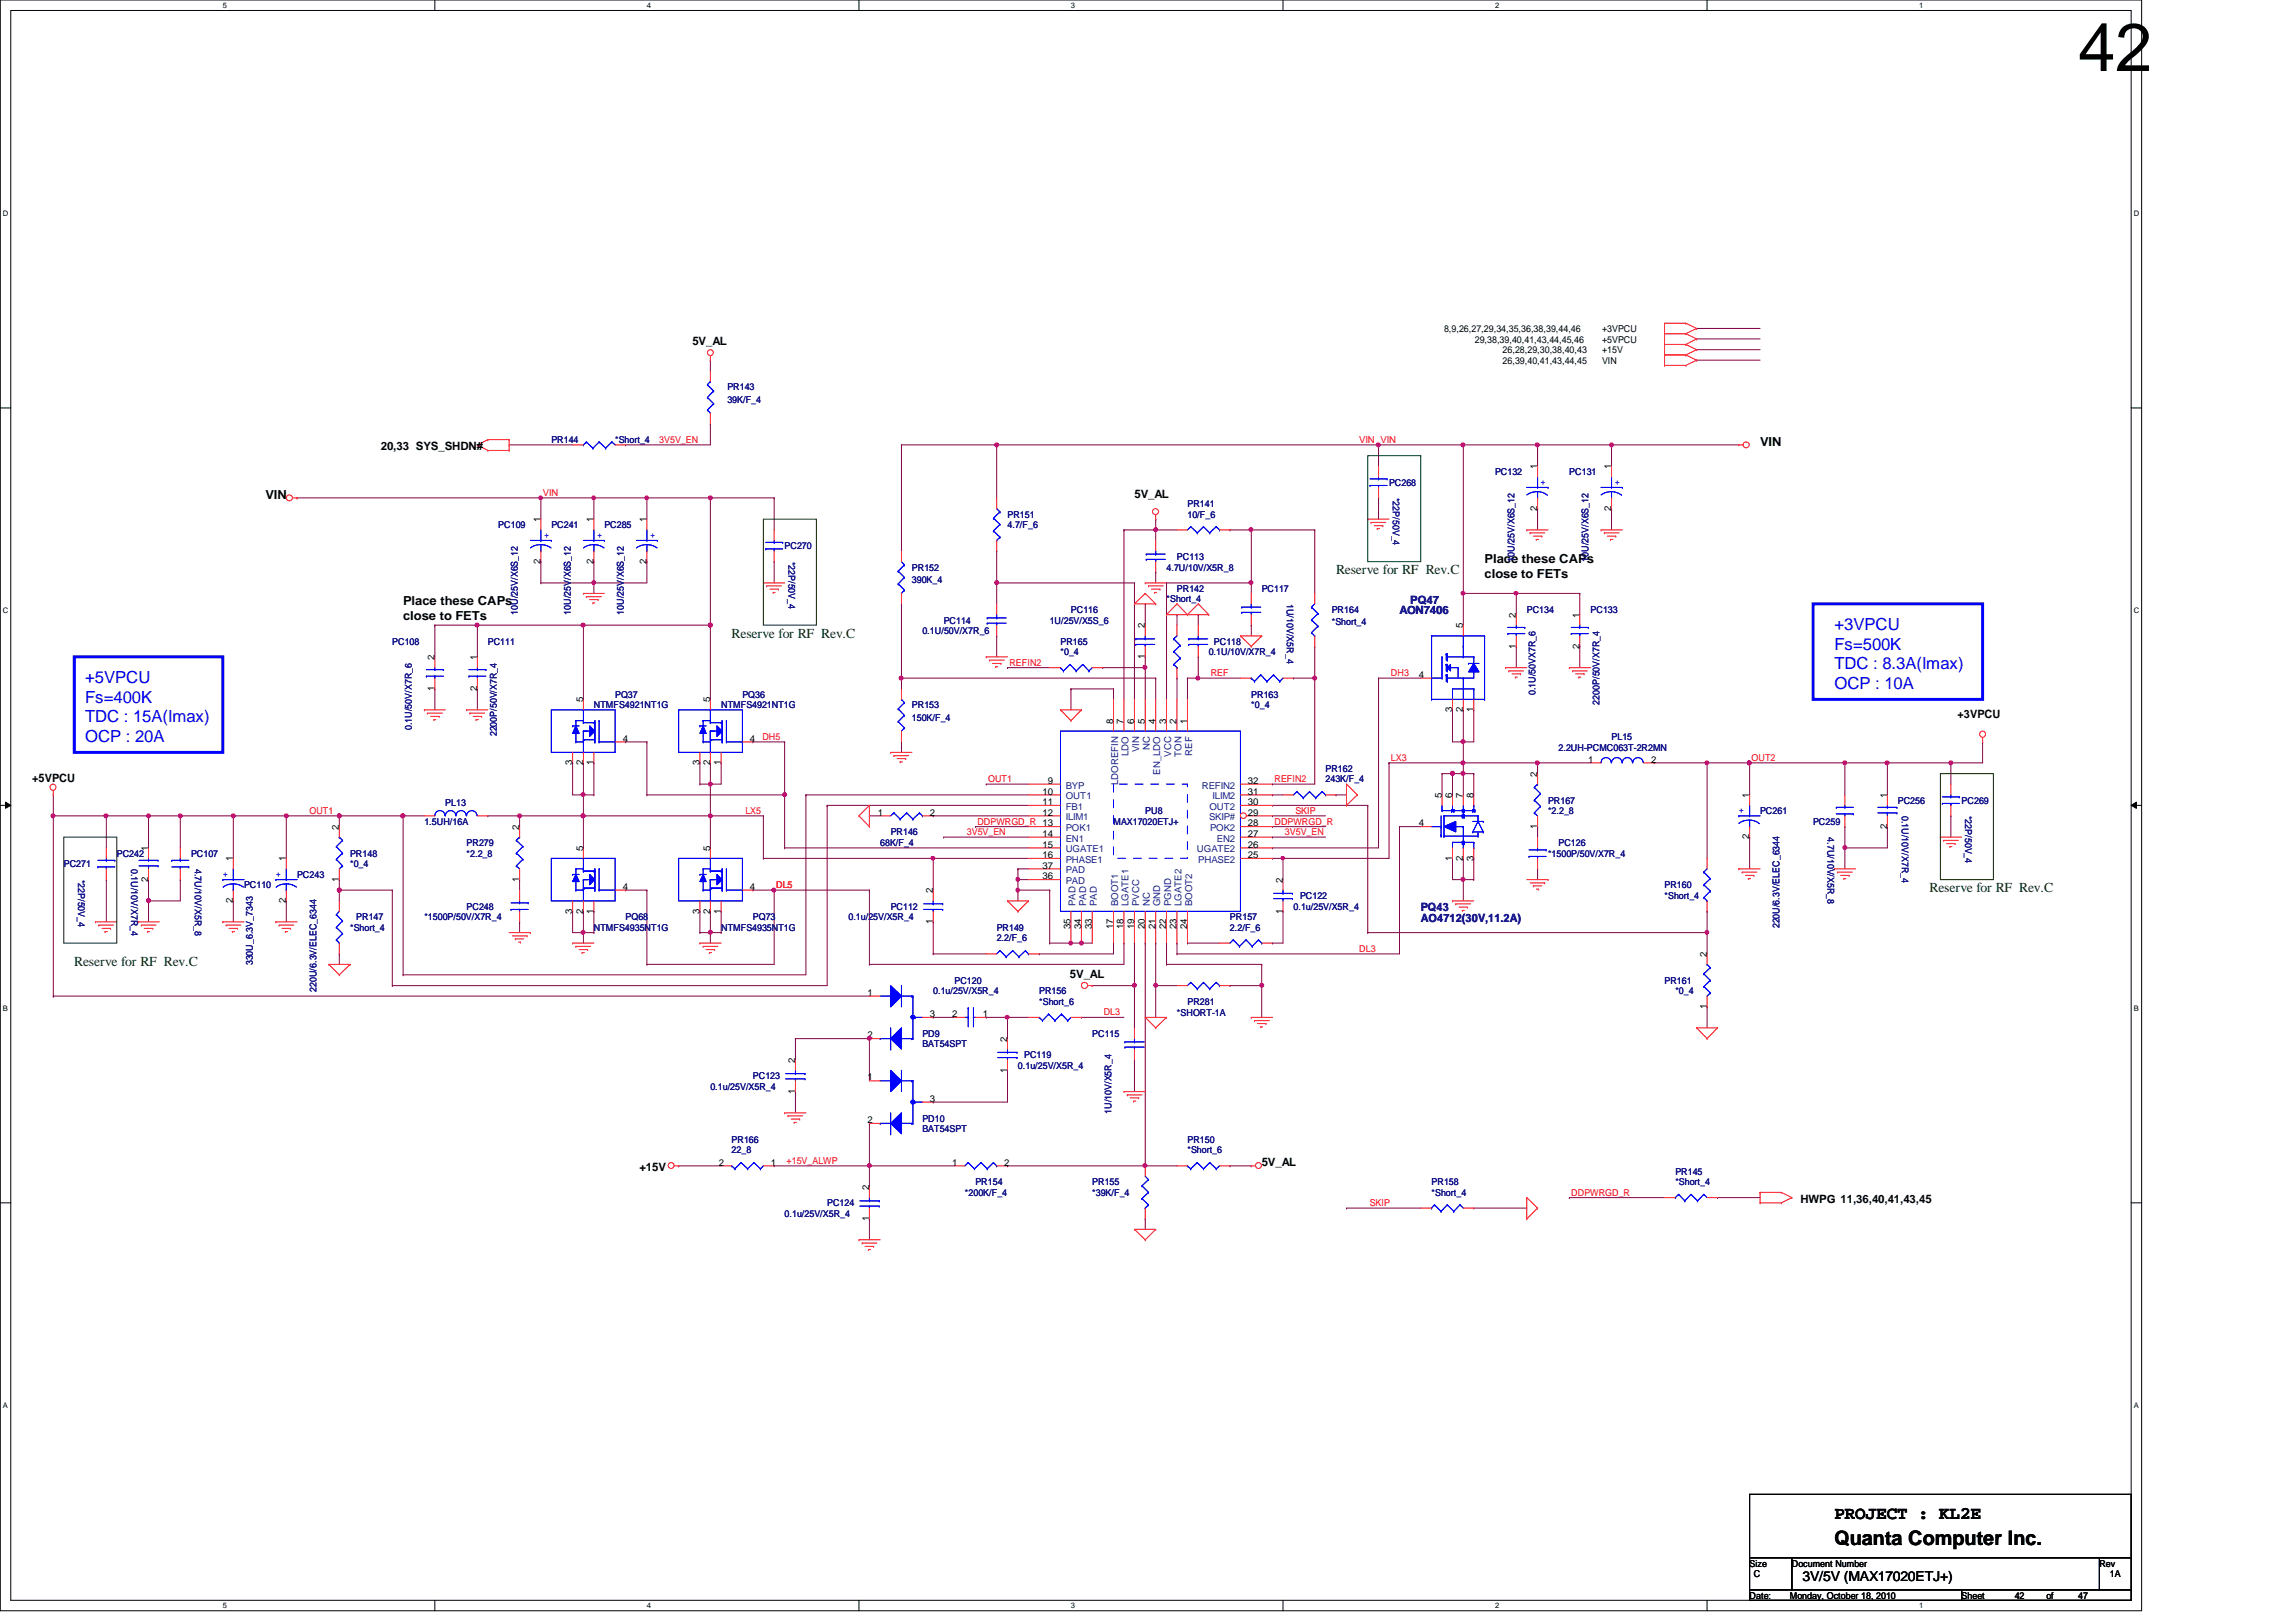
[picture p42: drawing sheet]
<svg xmlns="http://www.w3.org/2000/svg" width="297mm" height="210mm" viewBox="0 0 297 210" stroke-linecap="round" stroke-linejoin="round" font-family="sans-serif">
<defs><g id="words">
<text font-size="8.8" x="268.9" y="9.2">42</text>
<text font-size="2.6" x="237.3" y="199.9">Quanta Computer Inc.</text>
<text font-size="2.3" x="237.3" y="196.6">PROJECT : KL2E</text>
<g font-size="2.2" fill="#00f">
<text x="237.3" y="81.5">+3VPCU</text>
<text x="11" y="88.4">+5VPCU</text>
<text x="237.3" y="84.1">Fs=500K</text>
<text x="237.3" y="86.6">TDC : 8.3A(Imax)</text>
<text x="237.3" y="89.2">OCP : 10A</text>
<text x="11" y="90.9">Fs=400K</text>
<text x="11" y="93.5">TDC : 15A(Imax)</text>
<text x="11" y="96">OCP : 20A</text>
</g>
<g font-size="1.8" fill="#004000">
<text x="172.8" y="74.3">Reserve for RF Rev.C</text>
<text x="94.7" y="82.5">Reserve for RF Rev.C</text>
<text x="249.6" y="115.4">Reserve for RF Rev.C</text>
<text x="9.6" y="125.1">Reserve for RF Rev.C</text>
</g>
<text font-size="1.8" x="233.2" y="204.6">3V/5V (MAX17020ETJ+)</text>
<g font-size="1.6">
<text x="227.7" y="57.7">VIN</text>
<text x="34.3" y="64.6">VIN</text>
<text x="192.1" y="72.8">Place these CAPs</text>
<text x="192.1" y="74.8">close to FETs</text>
<text x="52.2" y="78.3">Place these CAPs</text>
<text x="52.2" y="80.3">close to FETs</text>
</g>
<g font-size="1.5">
<text x="89.6" y="44.7">5V_AL</text>
<text x="49.3" y="58.3">20,33 SYS_SHDN#</text>
<text x="146.8" y="64.4">5V_AL</text>
<text x="253.2" y="93">+3VPCU</text>
<text x="4.1" y="101.2">+5VPCU</text>
<text x="138.4" y="126.6">5V_AL</text>
<text x="82.7" y="151.5">+15V</text>
<text x="163.2" y="150.8">5V_AL</text>
<text x="232.9" y="155.7">HWPG 11,36,40,41,43,45</text>
</g>
<g font-size="1.5" fill="#000080">
<text x="181.1" y="79.5">AON7406</text>
<text x="182.5" y="78.1">PQ47</text>
<text x="183.8" y="117.9">PQ43</text>
<text x="183.8" y="119.3">AO4712(30V,11.2A)</text>
</g>
<g font-size="1.2">
<text x="186.8" y="43">8,9,26,27,29,34,35,36,38,39,44,46</text>
<text x="190.8" y="44.3">29,38,39,40,41,43,44,45,46</text>
<text x="194.4" y="45.7">26,28,29,30,38,40,43</text>
<text x="194.4" y="47.1">26,39,40,41,43,44,45</text>
<text x="207.3" y="43">+3VPCU</text>
<text x="207.3" y="44.3">+5VPCU</text>
<text x="207.3" y="45.7">+15V</text>
<text x="207.3" y="47.1">VIN</text>
<text x="198.9" y="60.7" transform="rotate(-90 198.9 60.7)">1</text>
<text x="208.4" y="60.7" transform="rotate(-90 208.4 60.7)">1</text>
<text x="69.9" y="67.6" transform="rotate(-90 69.9 67.6)">1</text>
<text x="76.8" y="67.6" transform="rotate(-90 76.8 67.6)">1</text>
<text x="83.6" y="67.6" transform="rotate(-90 83.6 67.6)">1</text>
<text x="198.9" y="66.1" transform="rotate(-90 198.9 66.1)">2</text>
<text x="208.4" y="66.1" transform="rotate(-90 208.4 66.1)">2</text>
<text x="69.9" y="72.9" transform="rotate(-90 69.9 72.9)">2</text>
<text x="76.8" y="72.9" transform="rotate(-90 76.8 72.9)">2</text>
<text x="83.6" y="72.9" transform="rotate(-90 83.6 72.9)">2</text>
<text x="148.1" y="81.3" transform="rotate(-90 148.1 81.3)">2</text>
<text x="189.3" y="81.3" transform="rotate(-90 189.3 81.3)">5</text>
<text x="196.1" y="83.9" transform="rotate(-90 196.1 83.9)">1</text>
<text x="196.1" y="79.9" transform="rotate(-90 196.1 79.9)">2</text>
<text x="204.3" y="83.9" transform="rotate(-90 204.3 83.9)">2</text>
<text x="204.3" y="79.9" transform="rotate(-90 204.3 79.9)">1</text>
<text x="56.2" y="89.4" transform="rotate(-90 56.2 89.4)">1</text>
<text x="56.2" y="85.4" transform="rotate(-90 56.2 85.4)">2</text>
<text x="61.7" y="89.4" transform="rotate(-90 61.7 89.4)">2</text>
<text x="61.7" y="85.4" transform="rotate(-90 61.7 85.4)">1</text>
<text x="148.1" y="85.3" transform="rotate(-90 148.1 85.3)">1</text>
<text x="183.6" y="87.7">4</text>
<text x="75.4" y="90.9" transform="rotate(-90 75.4 90.9)">5</text>
<text x="80.6" y="96">4</text>
<text x="91.9" y="90.9" transform="rotate(-90 91.9 90.9)">5</text>
<text x="97" y="96">4</text>
<text x="144" y="93.6" transform="rotate(-90 144 93.6)">8</text>
<text x="145.4" y="93.6" transform="rotate(-90 145.4 93.6)">7</text>
<text x="146.7" y="93.6" transform="rotate(-90 146.7 93.6)">6</text>
<text x="148.1" y="93.6" transform="rotate(-90 148.1 93.6)">5</text>
<text x="149.5" y="93.6" transform="rotate(-90 149.5 93.6)">4</text>
<text x="150.9" y="93.6" transform="rotate(-90 150.9 93.6)">3</text>
<text x="152.2" y="93.6" transform="rotate(-90 152.2 93.6)">2</text>
<text x="153.6" y="93.6" transform="rotate(-90 153.6 93.6)">1</text>
<text x="187.9" y="92.2" transform="rotate(-90 187.9 92.2)">3</text>
<text x="189.3" y="92.2" transform="rotate(-90 189.3 92.2)">2</text>
<text x="190.6" y="92.2" transform="rotate(-90 190.6 92.2)">1</text>
<text x="74" y="99" transform="rotate(-90 74 99)">3</text>
<text x="75.4" y="99" transform="rotate(-90 75.4 99)">2</text>
<text x="76.8" y="99" transform="rotate(-90 76.8 99)">1</text>
<text x="90.5" y="99" transform="rotate(-90 90.5 99)">3</text>
<text x="91.9" y="99" transform="rotate(-90 91.9 99)">2</text>
<text x="93.3" y="99" transform="rotate(-90 93.3 99)">1</text>
<text x="135.5" y="101.4">9</text>
<text x="161.5" y="101.4">32</text>
<text x="198.9" y="100.5" transform="rotate(-90 198.9 100.5)">2</text>
<text x="205.5" y="98.7">1</text>
<text x="213.6" y="98.7">2</text>
<text x="43.9" y="107.4" transform="rotate(-90 43.9 107.4)">2</text>
<text x="67.2" y="107.4" transform="rotate(-90 67.2 107.4)">2</text>
<text x="113.6" y="105.5">1</text>
<text x="120.3" y="105.5">2</text>
<text x="134.9" y="102.8">10</text>
<text x="134.9" y="104.2">11</text>
<text x="134.9" y="105.5">12</text>
<text x="161.5" y="106.9">28</text>
<text x="161.5" y="105.5">29</text>
<text x="161.5" y="104.2">30</text>
<text x="161.5" y="102.8">31</text>
<text x="183.6" y="106.9">4</text>
<text x="186.5" y="103.3" transform="rotate(-90 186.5 103.3)">5</text>
<text x="187.9" y="103.3" transform="rotate(-90 187.9 103.3)">6</text>
<text x="189.3" y="103.3" transform="rotate(-90 189.3 103.3)">7</text>
<text x="190.6" y="103.3" transform="rotate(-90 190.6 103.3)">8</text>
<text x="198.9" y="107.2" transform="rotate(-90 198.9 107.2)">1</text>
<text x="226.3" y="103.3" transform="rotate(-90 226.3 103.3)">1</text>
<text x="244.1" y="107.2" transform="rotate(-90 244.1 107.2)">2</text>
<text x="244.1" y="103.3" transform="rotate(-90 244.1 103.3)">1</text>
<text x="19.2" y="110.1" transform="rotate(-90 19.2 110.1)">1</text>
<text x="30.1" y="111.5" transform="rotate(-90 30.1 111.5)">1</text>
<text x="37" y="111.5" transform="rotate(-90 37 111.5)">1</text>
<text x="75.4" y="110.1" transform="rotate(-90 75.4 110.1)">5</text>
<text x="91.9" y="110.1" transform="rotate(-90 91.9 110.1)">5</text>
<text x="134.9" y="108.3">14</text>
<text x="134.9" y="109.7">15</text>
<text x="134.9" y="111">16</text>
<text x="134.9" y="113.8">36</text>
<text x="134.9" y="112.4">37</text>
<text x="161.5" y="111">25</text>
<text x="161.5" y="109.7">26</text>
<text x="161.5" y="108.3">27</text>
<text x="187.9" y="111.4" transform="rotate(-90 187.9 111.4)">1</text>
<text x="189.3" y="111.4" transform="rotate(-90 189.3 111.4)">2</text>
<text x="190.6" y="111.4" transform="rotate(-90 190.6 111.4)">3</text>
<text x="226.3" y="108.6" transform="rotate(-90 226.3 108.6)">2</text>
<text x="19.2" y="114.1" transform="rotate(-90 19.2 114.1)">2</text>
<text x="30.1" y="116.8" transform="rotate(-90 30.1 116.8)">2</text>
<text x="37" y="116.8" transform="rotate(-90 37 116.8)">2</text>
<text x="43.9" y="114.1" transform="rotate(-90 43.9 114.1)">1</text>
<text x="67.2" y="114.1" transform="rotate(-90 67.2 114.1)">1</text>
<text x="74" y="118.2" transform="rotate(-90 74 118.2)">3</text>
<text x="75.4" y="118.2" transform="rotate(-90 75.4 118.2)">2</text>
<text x="76.8" y="118.2" transform="rotate(-90 76.8 118.2)">1</text>
<text x="80.6" y="115.1">4</text>
<text x="90.5" y="118.2" transform="rotate(-90 90.5 118.2)">3</text>
<text x="91.9" y="118.2" transform="rotate(-90 91.9 118.2)">2</text>
<text x="93.3" y="118.2" transform="rotate(-90 93.3 118.2)">1</text>
<text x="97" y="115.1">4</text>
<text x="120.7" y="119.6" transform="rotate(-90 120.7 119.6)">1</text>
<text x="120.7" y="115.6" transform="rotate(-90 120.7 115.6)">2</text>
<text x="165.9" y="118.2" transform="rotate(-90 165.9 118.2)">1</text>
<text x="165.9" y="114.2" transform="rotate(-90 165.9 114.2)">2</text>
<text x="138.5" y="120.3" transform="rotate(-90 138.5 120.3)">35</text>
<text x="139.9" y="120.3" transform="rotate(-90 139.9 120.3)">34</text>
<text x="141.3" y="120.3" transform="rotate(-90 141.3 120.3)">33</text>
<text x="144" y="120.3" transform="rotate(-90 144 120.3)">17</text>
<text x="145.4" y="120.3" transform="rotate(-90 145.4 120.3)">18</text>
<text x="146.7" y="120.3" transform="rotate(-90 146.7 120.3)">19</text>
<text x="148.1" y="120.3" transform="rotate(-90 148.1 120.3)">20</text>
<text x="149.5" y="120.3" transform="rotate(-90 149.5 120.3)">21</text>
<text x="150.9" y="120.3" transform="rotate(-90 150.9 120.3)">22</text>
<text x="152.2" y="120.3" transform="rotate(-90 152.2 120.3)">23</text>
<text x="153.6" y="120.3" transform="rotate(-90 153.6 120.3)">24</text>
<text x="220.8" y="123.8" transform="rotate(-90 220.8 123.8)">2</text>
<text x="112.2" y="128.9">1</text>
<text x="120.3" y="131.6">3</text>
<text x="123.2" y="131.6">2</text>
<text x="127.2" y="131.6">1</text>
<text x="220.8" y="130.6" transform="rotate(-90 220.8 130.6)">1</text>
<text x="102.9" y="137.5" transform="rotate(-90 102.9 137.5)">2</text>
<text x="112.2" y="134.4">2</text>
<text x="130.3" y="134.8" transform="rotate(-90 130.3 134.8)">2</text>
<text x="102.9" y="141.5" transform="rotate(-90 102.9 141.5)">1</text>
<text x="112.2" y="139.8">1</text>
<text x="120.3" y="142.6">3</text>
<text x="130.3" y="138.8" transform="rotate(-90 130.3 138.8)">1</text>
<text x="112.2" y="145.3">2</text>
<text x="93" y="150.8">2</text>
<text x="99.7" y="150.8">1</text>
<text x="112.4" y="154" transform="rotate(-90 112.4 154)">2</text>
<text x="123.2" y="150.8">1</text>
<text x="129.9" y="150.8">2</text>
<text x="112.4" y="158" transform="rotate(-90 112.4 158)">1</text>
<text x="226.4" y="202.7">Size</text>
<text x="231.8" y="202.7">Document Number</text>
<text x="271.6" y="202.7">Rev</text>
<text x="226.4" y="206.9">Date:</text>
<text x="226.9" y="204.1">C</text>
<text x="231.6" y="206.9">Monday, October 18, 2010</text>
<text x="253.8" y="206.9">Sheet</text>
<text x="260.6" y="206.9">42</text>
<text x="264.7" y="206.9">of</text>
<text x="268.9" y="206.9">47</text>
<text x="273" y="204.1">1A</text>
</g>
<g font-size="1.2" fill="#000080">
<text x="94.1" y="50.5">PR143</text>
<text x="94.1" y="52.2">39K/F_4</text>
<text x="71.3" y="57.4">PR144</text>
<text x="79.6" y="57.4">*Short_4</text>
<text x="153.6" y="65.6">PR141</text>
<text x="179.7" y="62.9">PC268</text>
<text x="180.2" y="64.4" transform="rotate(90 180.2 64.4)">*22P/50V_4</text>
<text x="193.4" y="61.5">PC132</text>
<text x="203" y="61.5">PC131</text>
<text x="64.5" y="68.3">PC109</text>
<text x="71.3" y="68.3">PC241</text>
<text x="78.2" y="68.3">PC285</text>
<text x="101.5" y="71.1">PC270</text>
<text x="130.3" y="67">PR151</text>
<text x="130.3" y="68.3">4.7/F_6</text>
<text x="153.6" y="67">10/F_6</text>
<text x="102" y="72.7" transform="rotate(90 102 72.7)">*22P/50V_4</text>
<text x="118" y="73.8">PR152</text>
<text x="118" y="75.5">390K_4</text>
<text x="150.9" y="73.8">4.7U/10V/X5R_8</text>
<text x="150.9" y="77.9">*Short_4</text>
<text x="152.3" y="72.4">PC113</text>
<text x="152.3" y="76.6">PR142</text>
<text x="163.2" y="76.6">PC117</text>
<text x="195.9" y="72.7" transform="rotate(-90 195.9 72.7)">10U/25V/X6S_12</text>
<text x="205.5" y="72.7" transform="rotate(-90 205.5 72.7)">10U/25V/X6S_12</text>
<text x="50.8" y="83.4">PC108</text>
<text x="63.1" y="83.4">PC111</text>
<text x="67" y="79.5" transform="rotate(-90 67 79.5)">10U/25V/X6S_12</text>
<text x="73.9" y="79.5" transform="rotate(-90 73.9 79.5)">10U/25V/X6S_12</text>
<text x="80.7" y="79.5" transform="rotate(-90 80.7 79.5)">10U/25V/X6S_12</text>
<text x="119.3" y="82">0.1U/50V/X7R_6</text>
<text x="122.1" y="80.7">PC114</text>
<text x="135.8" y="80.7">1U/25V/X5S_6</text>
<text x="137.2" y="83.4">PR165</text>
<text x="138.6" y="79.3">PC116</text>
<text x="157.1" y="83.4">PC118</text>
<text x="166.5" y="78.1" transform="rotate(90 166.5 78.1)">1U/10V/X5R_4</text>
<text x="172.3" y="79.3">PR164</text>
<text x="172.3" y="80.9">*Short_4</text>
<text x="197.5" y="79.3">PC134</text>
<text x="205.8" y="79.3">PC133</text>
<text x="137.2" y="84.8">*0_4</text>
<text x="156.4" y="84.8">0.1U/10V/X7R_4</text>
<text x="198.7" y="90" transform="rotate(-90 198.7 90)">0.1U/50VX7R_6</text>
<text x="53.3" y="94.5" transform="rotate(-90 53.3 94.5)">0.1U/50V/X7R_6</text>
<text x="64.3" y="95.3" transform="rotate(-90 64.3 95.3)">2200P/50V/X7R_4</text>
<text x="76.8" y="91.7">NTMFS4921NT1G</text>
<text x="79.6" y="90.3">PQ37</text>
<text x="93.3" y="91.7">NTMFS4921NT1G</text>
<text x="96.1" y="90.3">PQ36</text>
<text x="118" y="91.7">PR153</text>
<text x="118" y="93.3">150K/F_4</text>
<text x="161.9" y="90.3">PR163</text>
<text x="161.9" y="91.7">*0_4</text>
<text x="206.9" y="91.2" transform="rotate(-90 206.9 91.2)">2200P/50V/X7R_4</text>
<text x="208.5" y="95.8">PL15</text>
<text x="171.5" y="99.9">PR162</text>
<text x="171.5" y="101.3">243K/F_4</text>
<text x="201.6" y="97.2">2.2UH-PCMC063T-2R2MN</text>
<text x="54.9" y="106.7">1.5UH/16A</text>
<text x="57.6" y="104.3">PL13</text>
<text x="144.1" y="106.7">MAX17020ETJ+</text>
<text x="148.2" y="105.4">PU8</text>
<text x="200.3" y="104">PR167</text>
<text x="200.3" y="105.4">*2.2_8</text>
<text x="227.7" y="105.4">PC261</text>
<text x="234.6" y="106.7">PC259</text>
<text x="245.5" y="104">PC256</text>
<text x="246" y="105.6" transform="rotate(90 246 105.6)">0.1U/10V/X7R_4</text>
<text x="253.8" y="104">PC269</text>
<text x="254.3" y="105.6" transform="rotate(90 254.3 105.6)">*22P/50V_4</text>
<text x="8.3" y="112.2">PC271</text>
<text x="10.1" y="113.8" transform="rotate(90 10.1 113.8)">*22P/50V_4</text>
<text x="15.1" y="110.9">PC242</text>
<text x="17" y="112.4" transform="rotate(90 17 112.4)">0.1U/10V/X7R_4</text>
<text x="24.7" y="110.9">PC107</text>
<text x="25.2" y="112.4" transform="rotate(90 25.2 112.4)">4.7U/10V/X5R_8</text>
<text x="38.4" y="113.6">PC243</text>
<text x="45.3" y="110.9">PR148</text>
<text x="45.3" y="112.2">*0_4</text>
<text x="60.4" y="109.5">PR279</text>
<text x="60.4" y="110.9">*2.2_8</text>
<text x="113.9" y="109.5">68K/F_4</text>
<text x="115.2" y="108.1">PR146</text>
<text x="200.3" y="110.9">*1500P/50V/X7R_4</text>
<text x="201.6" y="109.5">PC126</text>
<text x="236.4" y="108.3" transform="rotate(90 236.4 108.3)">4.7U/10V/X5R_8</text>
<text x="31.6" y="115">PC110</text>
<text x="46.1" y="119.1">PR147</text>
<text x="54.9" y="119.1">*1500P/50V/X7R_4</text>
<text x="60.4" y="117.7">PC248</text>
<text x="80.9" y="119.1">PQ68</text>
<text x="97.4" y="119.1">PQ73</text>
<text x="109.8" y="119.1">0.1u/25V/X5R_4</text>
<text x="115.2" y="117.7">PC112</text>
<text x="159.1" y="119.1">PR157</text>
<text x="167.3" y="117.7">0.1u/25V/X5R_4</text>
<text x="168.2" y="116.3">PC122</text>
<text x="215.3" y="115">PR160</text>
<text x="215.3" y="116.3">*Short_4</text>
<text x="32.7" y="124.9" transform="rotate(-90 32.7 124.9)">330U_6.3V_7343</text>
<text x="45.3" y="120.4">*Short_4</text>
<text x="76.8" y="120.4">NTMFS4935NT1G</text>
<text x="93.3" y="120.4">NTMFS4935NT1G</text>
<text x="128.9" y="120.4">PR149</text>
<text x="128.9" y="121.8">2.2/F_6</text>
<text x="159.1" y="120.4">2.2/F_6</text>
<text x="230.2" y="120.1" transform="rotate(-90 230.2 120.1)">220U/6.3V/ELEC_6344</text>
<text x="40.9" y="128.4" transform="rotate(-90 40.9 128.4)">220U/6.3V/ELEC_6344</text>
<text x="120.7" y="128.7">0.1u/25V/X5R_4</text>
<text x="123.5" y="127.3">PC120</text>
<text x="134.4" y="128.7">PR156</text>
<text x="134.4" y="130">*Short_6</text>
<text x="152.3" y="131.4">*SHORT-1A</text>
<text x="153.6" y="130">PR281</text>
<text x="215.3" y="127.3">PR161</text>
<text x="216.7" y="128.7">*0_4</text>
<text x="119.3" y="134.2">PD9</text>
<text x="119.3" y="135.6">BAT54SPT</text>
<text x="132.5" y="136.9">PC119</text>
<text x="141.3" y="134.2">PC115</text>
<text x="91.9" y="141">0.1u/25V/X5R_4</text>
<text x="97.4" y="139.7">PC123</text>
<text x="131.7" y="138.3">0.1u/25V/X5R_4</text>
<text x="94.7" y="147.9">PR166</text>
<text x="94.7" y="149.3">22_8</text>
<text x="119.3" y="145.2">PD10</text>
<text x="119.3" y="146.5">BAT54SPT</text>
<text x="143.8" y="144.1" transform="rotate(-90 143.8 144.1)">1U/10V/X5R_4</text>
<text x="153.6" y="147.9">PR150</text>
<text x="153.6" y="149.3">*Short_6</text>
<text x="124.8" y="154.7">*200K/F_4</text>
<text x="126.2" y="153.4">PR154</text>
<text x="141.3" y="153.4">PR155</text>
<text x="141.3" y="154.7">*39K/F_4</text>
<text x="185.2" y="153.4">PR158</text>
<text x="185.2" y="154.7">*Short_4</text>
<text x="216.7" y="152">PR145</text>
<text x="216.7" y="153.4">*Short_4</text>
<text x="101.5" y="157.5">0.1u/25V/X5R_4</text>
<text x="107" y="156.1">PC124</text>
</g>
<g font-size="1.2" fill="#f00">
<text x="85.3" y="57.3">3V5V_EN</text>
<text x="175.8" y="57.3">VIN VIN</text>
<text x="70.2" y="64.2">VIN</text>
<text x="130.6" y="86.1">REFIN2</text>
<text x="156.6" y="87.5">REF</text>
<text x="180" y="87.5">DH3</text>
<text x="98.6" y="95.8">DH5</text>
<text x="127.8" y="101.2">OUT1</text>
<text x="164.9" y="101.2">REFIN2</text>
<text x="180" y="98.5">LX3</text>
<text x="226.6" y="98.5">OUT2</text>
<text x="40" y="105.3">OUT1</text>
<text x="96.4" y="105.3">LX5</text>
<text x="126.4" y="106.7">DDPWRGD_R 13</text>
<text x="164.9" y="106.7">DDPWRGD_R</text>
<text x="167.6" y="105.3">SKIP</text>
<text x="125.1" y="108.1">3V5V_EN</text>
<text x="166.2" y="108.1">3V5V_EN</text>
<text x="100.4" y="114.9">DL5</text>
<text x="175.8" y="123.2">DL3</text>
<text x="142.8" y="131.4">DL3</text>
<text x="101.8" y="150.6">+15V_ALWP</text>
<text x="203.3" y="154.7">DDPWRGD_R</text>
<text x="177.2" y="156.1">SKIP</text>
</g>
<g font-size="1.2" fill="#00f">
<text x="199.3" y="62.7">+</text>
<text x="208.9" y="62.7">+</text>
<text x="70.4" y="69.6">+</text>
<text x="77.3" y="69.6">+</text>
<text x="84.1" y="69.6">+</text>
<text x="225" y="105.2">+</text>
<text x="28.8" y="113.5">+</text>
<text x="35.7" y="113.5">+</text>
</g>
<g font-size="1.2" fill="#004080">
<text x="144.6" y="101.6" transform="rotate(-90 144.6 101.6)">LDOREFIN</text>
<text x="146" y="97.8" transform="rotate(-90 146 97.8)">LDO</text>
<text x="147.4" y="97.4" transform="rotate(-90 147.4 97.4)">VIN</text>
<text x="148.8" y="97.1" transform="rotate(-90 148.8 97.1)">NC</text>
<text x="150.1" y="100.2" transform="rotate(-90 150.1 100.2)">EN_LDO</text>
<text x="151.5" y="97.9" transform="rotate(-90 151.5 97.9)">VCC</text>
<text x="152.9" y="97.9" transform="rotate(-90 152.9 97.9)">TON</text>
<text x="154.2" y="97.8" transform="rotate(-90 154.2 97.8)">REF</text>
<text x="137.9" y="102.1">BYP</text>
<text x="137.9" y="103.5">OUT1</text>
<text x="137.9" y="104.8">FB1</text>
<text x="137.9" y="106.2">ILIM1</text>
<text x="137.9" y="107.6">POK1</text>
<text x="155.5" y="102.1">REFIN2</text>
<text x="156.4" y="106.2">SKIP#</text>
<text x="156.5" y="104.8">OUT2</text>
<text x="156.5" y="107.6">POK2</text>
<text x="156.9" y="103.5">ILIM2</text>
<text x="137.9" y="108.9">EN1</text>
<text x="137.9" y="110.3">UGATE1</text>
<text x="137.9" y="111.7">PHASE1</text>
<text x="137.9" y="113">PAD</text>
<text x="154.9" y="110.3">UGATE2</text>
<text x="155" y="111.7">PHASE2</text>
<text x="157.4" y="108.9">EN2</text>
<text x="137.9" y="114.4">PAD</text>
<text x="139.1" y="117.3" transform="rotate(-90 139.1 117.3)">PAD</text>
<text x="140.5" y="117.3" transform="rotate(-90 140.5 117.3)">PAD</text>
<text x="141.9" y="117.3" transform="rotate(-90 141.9 117.3)">PAD</text>
<text x="144.6" y="117.3" transform="rotate(-90 144.6 117.3)">BOOT1</text>
<text x="146" y="117.3" transform="rotate(-90 146 117.3)">LGATE1</text>
<text x="147.4" y="117.3" transform="rotate(-90 147.4 117.3)">PVCC</text>
<text x="148.8" y="117.3" transform="rotate(-90 148.8 117.3)">NC</text>
<text x="150.1" y="117.3" transform="rotate(-90 150.1 117.3)">GND</text>
<text x="151.5" y="117.3" transform="rotate(-90 151.5 117.3)">PGND</text>
<text x="152.9" y="117.3" transform="rotate(-90 152.9 117.3)">LGATE2</text>
<text x="154.2" y="117.3" transform="rotate(-90 154.2 117.3)">BOOT2</text>
</g>
<g font-size="1">
<text x="28.8" y="1">5</text>
<text x="83.7" y="1">4</text>
<text x="138.6" y="1">3</text>
<text x="193.4" y="1">2</text>
<text x="248.3" y="1">1</text>
<text x=".4" y="27.9">D</text>
<text x="276.1" y="27.9">D</text>
<text x=".4" y="79.4">C</text>
<text x="276.1" y="79.4">C</text>
<text x=".4" y="130.8">B</text>
<text x="276.1" y="130.8">B</text>
<text x=".4" y="182.2">A</text>
<text x="276.1" y="182.2">A</text>
<text x="28.8" y="208.1">5</text>
<text x="83.7" y="208.1">4</text>
<text x="138.6" y="208.1">3</text>
<text x="193.4" y="208.1">2</text>
<text x="248.3" y="208.1">1</text>
</g>
</g></defs>
<path d="M0 0h277.1v208.4h-277.1zM1.4 1.4h274.3v205.7h-274.3z" fill="none" stroke="#000" stroke-width=".13"/>
<g fill="#fff">
<path d="M28.8 .1h.6v1.1h-.6z"/>
<path d="M28.8 207.2h.6v1.1h-.6z"/>
</g>
<path d="M56.3 0v1.4M56.3 207.1v1.3" fill="none" stroke="#000" stroke-width=".13"/>
<g fill="#fff">
<path d="M83.7 .1h.5v1.1h-.5z"/>
<path d="M83.7 207.2h.5v1.1h-.5z"/>
</g>
<path d="M111.1 0v1.4M111.1 207.1v1.3" fill="none" stroke="#000" stroke-width=".13"/>
<g fill="#fff">
<path d="M138.6 .1h.5v1.1h-.5z"/>
<path d="M138.6 207.2h.5v1.1h-.5z"/>
</g>
<path d="M166 0v1.4M166 207.1v1.3" fill="none" stroke="#000" stroke-width=".13"/>
<g fill="#fff">
<path d="M193.4 .1h.6v1.1h-.6z"/>
<path d="M193.4 207.2h.6v1.1h-.6z"/>
</g>
<path d="M220.8 0v1.4M220.8 207.1v1.3" fill="none" stroke="#000" stroke-width=".13"/>
<g fill="#fff">
<path d="M248.3 .1h.5v1.1h-.5z"/>
<path d="M248.3 207.2h.5v1.1h-.5z"/>
<path d="M.4 27.1h.7v1.1h-.7z"/>
<path d="M276.1 27.1h.7v1.1h-.7z"/>
<path d="M.4 78.5h.7v1.1h-.7z"/>
<path d="M276.1 78.5h.7v1.1h-.7z"/>
</g>
<path d="M0 52.8h1.4M275.7 52.8h1.4" fill="none" stroke="#000" stroke-width=".13"/>
<g fill="#fff">
<path d="M.4 129.9h.6v1.1h-.6z"/>
<path d="M276.1 129.9h.6v1.1h-.6z"/>
</g>
<path d="M0 104.2h1.4M.7 103.8l.7 .4-.7 .4zM275.7 104.2l.7-.4v.8zM275.7 104.2h1.4" fill="none" stroke="#000" stroke-width=".13"/>
<path d="M.7 103.8l.7 .4-.7 .4zM275.7 104.2l.7-.4v.8z" fill="#000"/>
<g fill="#fff">
<path d="M.4 181.4h.6v1.1h-.6z"/>
<path d="M276.1 181.4h.6v1.1h-.6z"/>
</g>
<path d="M0 155.7h1.4M275.7 155.7h1.4" fill="none" stroke="#000" stroke-width=".13"/>
<path d="M187.9 111.1h.1M187.9 111.1v2.7M189.3 113.8h.1M189.3 113.8v2.8" fill="none" stroke="#800040" stroke-width=".13"/>
<circle cx="189.3" cy="113.8" r=".26" fill="#f0f"/>
<circle cx="189.3" cy="113.8" r=".26" fill="none" stroke="#f0f" stroke-width=".13"/>
<g fill="none" stroke="#800040" stroke-width=".13">
<path d="M198.9 57.6h.1M198.9 57.6h9.6M208.5 57.6h.1M208.5 57.6v2.7M187.9 91.9h.1M187.9 91.9v4.1h1.4M189.3 96h.1M181.1 107h.1M181.1 107h2.7M187.9 100.1h.1M187.9 100.1v2.8M189.3 100.1h.1"/>
<path d="M189.3 100.1h1.4M189.3 113.8h1.4M190.7 113.8h.1M190.7 111.1h.1M190.7 111.1v2.7M226.4 108.3h.1M226.4 108.3v4.1"/>
</g>
<circle cx="187.9" cy="100.1" r=".26" fill="#f0f"/>
<circle cx="187.9" cy="100.1" r=".26" fill="none" stroke="#f0f" stroke-width=".13"/>
<path d="M187.9 100.1h1.4M189.3 100.1h.1" fill="none" stroke="#800040" stroke-width=".13"/>
<circle cx="187.9" cy="100.1" r=".26" fill="#f0f"/>
<circle cx="187.9" cy="100.1" r=".26" fill="none" stroke="#f0f" stroke-width=".13"/>
<path d="M208.5 65.8h.1M208.5 65.8v2.8M189.3 100.1h.1M189.3 100.1v2.8" fill="none" stroke="#800040" stroke-width=".13"/>
<circle cx="189.3" cy="100.1" r=".26" fill="#f0f"/>
<circle cx="189.3" cy="100.1" r=".26" fill="none" stroke="#f0f" stroke-width=".13"/>
<path d="M43.9 105.6h.1M43.9 105.6h8.3" fill="none" stroke="#800040" stroke-width=".13"/>
<circle cx="43.9" cy="105.6" r=".26" fill="#f0f"/>
<circle cx="43.9" cy="105.6" r=".26" fill="none" stroke="#f0f" stroke-width=".13"/>
<g fill="none" stroke="#800040" stroke-width=".13">
<path d="M76.8 64.4h.1M76.8 75.4h.1M76.8 64.4v2.8M76.8 75.4v1.4M56.3 89.2h.1M56.3 80.9h.1M56.3 80.9v4.1M56.3 89.2v2.7M61.8 80.9h.1M61.8 89.2h.1M61.8 80.9v4.1M61.8 89.2v2.7"/>
<path d="M97.4 96h.1M97.4 96h4.1M128.9 82.3h.1M128.9 82.3v2.7M198.9 98.7h.1M198.9 98.7h6.9M43.9 105.6h.1M43.9 105.6v1.4M67.2 113.8h.1M67.2 119.3h.1M67.2 113.8v1.4M67.2 119.3v1.4"/>
<path d="M220.8 117.9h.1M220.8 117.9v2.8M159.1 127.6h.1M159.1 127.6h4.1"/>
</g>
<path d="M76.6 75.2l.2-.1 .2 .2v.3h-.2h-.2z" fill-rule="evenodd" fill="#f0f"/>
<path d="M76.6 75.2l.2-.1 .2 .2v.3h-.2h-.2z" fill="none" stroke="#f0f" stroke-width=".13"/>
<path d="M70 64.4h.1M70 64.4v2.8M116.6 78.1h.1M116.6 78.1v9.7M146.8 75.4h.1M146.8 75.4v15.1M148.2 85h.1M148.2 85v1.4" fill="none" stroke="#800040" stroke-width=".13"/>
<circle cx="116.6" cy="87.8" r=".26" fill="#f0f"/>
<circle cx="116.6" cy="87.8" r=".26" fill="none" stroke="#f0f" stroke-width=".13"/>
<g fill="none" stroke="#800040" stroke-width=".13">
<path d="M70 75.4h.1M70 72.7h.1M70 72.7v2.7M76.8 72.7h.1M76.8 72.7v2.7h-6.8M179.7 98.7h.1M179.7 98.7h9.6M252.4 98.7h.1M256.5 96h.1M256.5 96v2.7h-4.1M50.8 115.2h.1M50.8 115.2v12.4"/>
<path d="M238.7 107h.1M238.7 107v2.7M50.8 127.6h.1M50.8 127.6h56.2"/>
</g>
<circle cx="252.4" cy="98.7" r=".26" fill="#f0f"/>
<circle cx="252.4" cy="98.7" r=".26" fill="none" stroke="#f0f" stroke-width=".13"/>
<path d="M238.7 109.7h.1M238.7 109.7v2.7" fill="none" stroke="#800040" stroke-width=".13"/>
<circle cx="238.7" cy="109.7" r=".26" fill="#f0f"/>
<circle cx="238.7" cy="109.7" r=".26" fill="none" stroke="#f0f" stroke-width=".13"/>
<path d="M226.4 98.7h.1M226.4 98.7h12.3M238.7 98.7h.1M238.7 98.7v4.2M244.2 98.7h.1M244.2 98.7v4.2M238.7 109.7h.1M244.2 107h.1M244.2 107v2.7h-5.5" fill="none" stroke="#800040" stroke-width=".13"/>
<circle cx="226.3" cy="98.7" r=".26" fill="#f0f"/>
<circle cx="226.3" cy="98.7" r=".26" fill="none" stroke="#f0f" stroke-width=".13"/>
<path d="M142.7 86.4h.1M142.7 86.4h5.5" fill="none" stroke="#800040" stroke-width=".13"/>
<circle cx="148.1" cy="86.4" r=".26" fill="#f0f"/>
<circle cx="148.1" cy="86.4" r=".26" fill="none" stroke="#f0f" stroke-width=".13"/>
<g fill="none" stroke="#800040" stroke-width=".13">
<path d="M219.5 42.5h.1M219.5 42.5h8.2M148.2 78.1h.1M148.2 78.1v2.8M161.9 68.6h.1M161.9 68.6h8.2M148.2 86.4h.1M148.2 86.4v4.1M153.6 87.8h.1M153.6 87.8h6.9M155 87.8h.1M238.7 98.7h.1"/>
<path d="M238.7 98.7h5.5M91.9 117.9h.1M91.9 117.9v2.8h-1.4M90.5 120.7h.1M220.8 120.7h.1M220.8 120.7v2.7"/>
</g>
<circle cx="244.1" cy="98.7" r=".26" fill="#f0f"/>
<circle cx="244.1" cy="98.7" r=".26" fill="none" stroke="#f0f" stroke-width=".13"/>
<circle cx="238.7" cy="98.7" r=".26" fill="#f0f"/>
<circle cx="238.7" cy="98.7" r=".26" fill="none" stroke="#f0f" stroke-width=".13"/>
<path d="M198.9 98.7h.1M198.9 98.7v1.4M226.4 98.7h.1M226.4 98.7v4.2M148.2 122h.1M148.2 122v28.9h-17.9M220.8 130.3h.1M220.8 130.3v2.7M130.3 150.9h.1" fill="none" stroke="#800040" stroke-width=".13"/>
<circle cx="148.1" cy="150.8" r=".26" fill="#f0f"/>
<circle cx="148.1" cy="150.8" r=".26" fill="none" stroke="#f0f" stroke-width=".13"/>
<path d="M112.5 150.9h.1M112.5 150.9h11" fill="none" stroke="#800040" stroke-width=".13"/>
<circle cx="112.5" cy="150.8" r=".26" fill="#f0f"/>
<circle cx="112.5" cy="150.8" r=".26" fill="none" stroke="#f0f" stroke-width=".13"/>
<path d="M189.3 98.7h.1M189.3 98.7h9.6M112.5 157.7h.1M112.5 157.7v2.7M148.2 157.7h.1M148.2 157.7v1.4" fill="none" stroke="#800040" stroke-width=".13"/>
<circle cx="198.9" cy="98.7" r=".26" fill="#f0f"/>
<circle cx="198.9" cy="98.7" r=".26" fill="none" stroke="#f0f" stroke-width=".13"/>
<circle cx="189.3" cy="98.7" r=".26" fill="#f0f"/>
<circle cx="189.3" cy="98.7" r=".26" fill="none" stroke="#f0f" stroke-width=".13"/>
<g fill="none" stroke="#800040" stroke-width=".13">
<path d="M219.5 43.9h.1M219.5 43.9h8.2M130.3 86.4h.1M130.3 86.4h5.5M167.3 87.8h.1M167.3 87.8h2.8M23.3 105.6h.1M23.3 105.6v4.1M37 105.6h.1M37 105.6v5.5M90.5 117.9h.1M90.5 117.9v2.8"/>
<path d="M93.3 117.9h.1M93.3 117.9v2.8M91.9 120.7h1.4M93.3 120.7h.1M100.2 150.9h.1M100.2 150.9h12.3M112.5 150.9h.1M112.5 150.9v2.7"/>
</g>
<circle cx="37" cy="105.6" r=".26" fill="#f0f"/>
<circle cx="37" cy="105.6" r=".26" fill="none" stroke="#f0f" stroke-width=".13"/>
<path d="M37 105.6h.1M37 105.6h6.9" fill="none" stroke="#800040" stroke-width=".13"/>
<circle cx="43.9" cy="105.6" r=".26" fill="#f0f"/>
<circle cx="43.9" cy="105.6" r=".26" fill="none" stroke="#f0f" stroke-width=".13"/>
<path d="M19.2 116.6h.1M19.2 116.6v2.7M19.2 116.6h4.1M37 116.6h.1M37 116.6v2.7" fill="none" stroke="#800040" stroke-width=".13"/>
<circle cx="19.2" cy="116.5" r=".26" fill="#f0f"/>
<circle cx="19.2" cy="116.5" r=".26" fill="none" stroke="#f0f" stroke-width=".13"/>
<path d="M19.2 105.6h.1M19.2 105.6v4.1M19.2 105.6h4.1M23.3 113.8h.1M23.3 113.8v2.8" fill="none" stroke="#800040" stroke-width=".13"/>
<circle cx="19.2" cy="105.6" r=".26" fill="#f0f"/>
<circle cx="19.2" cy="105.6" r=".26" fill="none" stroke="#f0f" stroke-width=".13"/>
<g fill="none" stroke="#800040" stroke-width=".13">
<path d="M219.5 46.6h.1M219.5 46.6h8.2M189.3 76.8h.1M189.3 76.8v4.1M178.3 87.8h.1M178.3 87.8v21.9M19.2 113.8h.1M19.2 113.8v2.8M67.2 105.6h.1M67.2 105.6v1.4M172.8 102.9h.1M172.8 102.9h1.4"/>
<path d="M181.1 107h.1M181.1 107v16.4M148.2 150.9h.1M148.2 150.9h4.1"/>
</g>
<circle cx="189.3" cy="76.8" r=".25" fill="#f0f"/>
<circle cx="189.3" cy="76.8" r=".25" fill="none" stroke="#f0f" stroke-width=".13"/>
<path d="M52.2 105.6h.1M52.2 105.6h2.7M186.6 100.1h.1M186.6 100.1v2.8M112.5 124.8h.1M112.5 124.8h32.9M203 155h.1M203 155h12.3" fill="none" stroke="#800040" stroke-width=".13"/>
<circle cx="52.1" cy="105.6" r=".26" fill="#f0f"/>
<circle cx="52.1" cy="105.6" r=".26" fill="none" stroke="#f0f" stroke-width=".13"/>
<path d="M219.5 45.3h.1M219.5 45.3h8.2M149.5 68.6h.1M149.5 68.6h2.8M198.9 112.4h.1M198.9 107h.1M198.9 107v1.3M198.9 112.4v1.4M149.5 127.6h.1M149.5 127.6h2.8M174.2 156.3h.1M174.2 156.3h9.6" fill="none" stroke="#800040" stroke-width=".13"/>
<circle cx="149.5" cy="127.5" r=".26" fill="#f0f"/>
<circle cx="149.5" cy="127.5" r=".26" fill="none" stroke="#f0f" stroke-width=".13"/>
<path d="M155 85h.1M155 85v2.8M149.5 122h.1M149.5 122v5.6" fill="none" stroke="#800040" stroke-width=".13"/>
<circle cx="155" cy="87.8" r=".26" fill="#f0f"/>
<circle cx="155" cy="87.8" r=".26" fill="none" stroke="#f0f" stroke-width=".13"/>
<path d="M131.7 115.2h.1M131.7 115.2h4.1" fill="none" stroke="#800040" stroke-width=".13"/>
<path d="M131.5 115l.2-.1 .2 .1-.1 .4h-.1h-.2z" fill-rule="evenodd" fill="#f0f"/>
<path d="M131.5 115l.2-.1 .2 .1-.1 .4h-.1h-.2z" fill="none" stroke="#f0f" stroke-width=".13"/>
<path d="M163.2 127.6h.1M163.2 127.6v4.1" fill="none" stroke="#800040" stroke-width=".13"/>
<circle cx="163.2" cy="127.5" r=".26" fill="#f0f"/>
<circle cx="163.2" cy="127.5" r=".26" fill="none" stroke="#f0f" stroke-width=".13"/>
<g fill="none" stroke="#800040" stroke-width=".13">
<path d="M189.3 76.8h.1M189.3 76.8h6.9M196.2 76.8h.1M196.2 76.8v2.7M198.9 65.8h.1M198.9 65.8v2.8M204.4 76.8h.1M204.4 76.8v2.7M116.6 96h.1M116.6 87.8h.1M116.6 87.8v1.4M116.6 96v1.4"/>
<path d="M196.2 83.7h.1M196.2 83.7v2.7M204.4 83.7h.1M204.4 83.7v2.7M145.4 122h.1M145.4 122v2.8"/>
</g>
<circle cx="196.1" cy="76.8" r=".25" fill="#f0f"/>
<circle cx="196.1" cy="76.8" r=".25" fill="none" stroke="#f0f" stroke-width=".13"/>
<path d="M189.3 57.6h.1M189.3 57.6v19.2M189.3 57.6h9.6M196.2 76.8h.1M196.2 76.8h8.2M135.8 115.2h.1M135.8 115.2v6.8" fill="none" stroke="#800040" stroke-width=".13"/>
<circle cx="198.9" cy="57.6" r=".26" fill="#f0f"/>
<circle cx="198.9" cy="57.6" r=".26" fill="none" stroke="#f0f" stroke-width=".13"/>
<circle cx="189.3" cy="57.6" r=".26" fill="#f0f"/>
<circle cx="189.3" cy="57.6" r=".26" fill="none" stroke="#f0f" stroke-width=".13"/>
<path d="M198.9 57.6h.1M198.9 57.6v2.7M149.5 87.8h.1M149.5 87.8v2.7M189.3 96h.1M189.3 96v2.7" fill="none" stroke="#800040" stroke-width=".13"/>
<circle cx="189.3" cy="96" r=".26" fill="#f0f"/>
<circle cx="189.3" cy="96" r=".26" fill="none" stroke="#f0f" stroke-width=".13"/>
<path d="M150.9 75.4h.1M150.9 75.4h11M161.9 75.4h.1M161.9 75.4v1.4M138.6 89.2h.1M138.6 89.2h5.5M112.5 145.4h.1M112.5 145.4v5.5" fill="none" stroke="#800040" stroke-width=".13"/>
<circle cx="161.8" cy="75.4" r=".26" fill="#f0f"/>
<circle cx="161.8" cy="75.4" r=".26" fill="none" stroke="#f0f" stroke-width=".13"/>
<path d="M43.9 113.8h.1M43.9 113.8v1.4" fill="none" stroke="#800040" stroke-width=".13"/>
<circle cx="43.9" cy="115.2" r=".26" fill="#f0f"/>
<circle cx="43.9" cy="115.2" r=".26" fill="none" stroke="#f0f" stroke-width=".13"/>
<path d="M145.4 68.6h.1M145.4 68.6v21.9M164.6 109.7h.1M164.6 109.7h13.7M91.9 120.7h.1M91.9 120.7v1.3M141.3 127.6h.1M141.3 127.6h5.5" fill="none" stroke="#800040" stroke-width=".13"/>
<circle cx="91.9" cy="120.7" r=".26" fill="#f0f"/>
<circle cx="91.9" cy="120.7" r=".26" fill="none" stroke="#f0f" stroke-width=".13"/>
<g fill="none" stroke="#800040" stroke-width=".13">
<path d="M150.9 75.4h.1M150.9 75.4v15.1M153.6 87.8h.1M153.6 87.8v2.7M161.9 80.9h.1M161.9 80.9v1.4M178.3 87.8h.1M178.3 87.8h5.5M98.8 105.6h.1M98.8 111.1h.1M98.8 105.6v5.5M98.8 111.1h34.3"/>
<path d="M120.7 119.3h.1M120.7 111.1h.1M120.7 111.1v4.1M120.7 119.3v4.1M164.6 102.9h.1M164.6 102.9h1.4M43.9 123.4h.1M43.9 123.4v1.4M120.7 123.4h.1M120.7 123.4h6.9M134.4 123.4h.1M144.1 122h.1"/>
<path d="M144.1 122v1.4h-9.7M146.8 122h.1M146.8 122v5.6M152.3 123.4h.1M152.3 123.4h28.8M163.2 124.8h.1M163.2 124.8v2.8"/>
</g>
<circle cx="120.7" cy="111" r=".25" fill="#f0f"/>
<circle cx="120.7" cy="111" r=".25" fill="none" stroke="#f0f" stroke-width=".13"/>
<g fill="none" stroke="#800040" stroke-width=".13">
<path d="M138.6 89.2h.1M138.6 89.2v2.7M144.1 89.2h.1M144.1 89.2v1.3M101.5 109.7h.1M101.5 109.7h31.6M112.5 105.6h.1M112.5 105.6h1.4M131.7 112.4h.1M131.7 112.4h1.4M131.7 112.4v1.4M164.6 105.6h.1"/>
<path d="M164.6 105.6h6.9M127.6 131.7h.1M127.6 131.7h2.7M130.3 138.5h.1M130.3 131.7h.1M130.3 138.5v4.1h-9.6M130.3 131.7v2.7M150.9 122h.1M150.9 122v2.8M120.7 142.6h.1"/>
</g>
<circle cx="130.3" cy="131.6" r=".25" fill="#f0f"/>
<circle cx="130.3" cy="131.6" r=".25" fill="none" stroke="#f0f" stroke-width=".13"/>
<path d="M102.9 134.4h.1M102.9 134.4h9.6M112.5 134.4h.1M112.5 134.4v5.5M153.6 122h.1M153.6 122h4.2" fill="none" stroke="#800040" stroke-width=".13"/>
<circle cx="112.5" cy="134.4" r=".26" fill="#f0f"/>
<circle cx="112.5" cy="134.4" r=".26" fill="none" stroke="#f0f" stroke-width=".13"/>
<path d="M127.6 101.5h.1M127.6 101.5h5.5M166 111.1h.1M166 111.1v2.7" fill="none" stroke="#800040" stroke-width=".13"/>
<path d="M165.8 110.9h.3l.1 .1-.1 .2-.2 .1-.1-.1z" fill-rule="evenodd" fill="#f0f"/>
<path d="M165.8 110.9h.3l.1 .1-.1 .2-.2 .1-.1-.1z" fill="none" stroke="#f0f" stroke-width=".13"/>
<path d="M128.9 75.4h.1M128.9 75.4h17.9M164.6 111.1h.1M164.6 111.1h1.4" fill="none" stroke="#800040" stroke-width=".13"/>
<circle cx="128.9" cy="75.4" r=".26" fill="#f0f"/>
<circle cx="128.9" cy="75.4" r=".26" fill="none" stroke="#f0f" stroke-width=".13"/>
<g fill="none" stroke="#800040" stroke-width=".13">
<path d="M149.5 74h.1M149.5 68.6h.1M149.5 68.6v1.3M149.5 74v1.4M166 117.9h.1M166 117.9v4.1h-1.4M149.5 127.6h.1M149.5 127.6v4.1M152.3 122h.1M152.3 122v1.4M164.6 122h.1M102.9 141.3h.1"/>
<path d="M102.9 141.3v2.7"/>
</g>
<circle cx="149.5" cy="68.5" r=".26" fill="#f0f"/>
<circle cx="149.5" cy="68.5" r=".26" fill="none" stroke="#f0f" stroke-width=".13"/>
<path d="M145.4 68.6h.1M149.5 67.2h.1M149.5 67.2v1.4h-4.1M179.7 98.7h.1M179.7 98.7v12.4h-13.7M52.2 105.6h.1M52.2 105.6v20.6M166 111.1h.1M6.9 128.9h.1M6.9 128.9h105.6" fill="none" stroke="#800040" stroke-width=".13"/>
<circle cx="52.1" cy="105.6" r=".26" fill="#f0f"/>
<circle cx="52.1" cy="105.6" r=".26" fill="none" stroke="#f0f" stroke-width=".13"/>
<path d="M104.3 102.9h.1M104.3 102.9v23.3h-52.1M131.7 113.8h.1M131.7 113.8v1.4M52.2 126.2h.1" fill="none" stroke="#800040" stroke-width=".13"/>
<path d="M131.5 113.6l.2-.1 .2 .2-.1 .3h-.1h-.2z" fill-rule="evenodd" fill="#f0f"/>
<path d="M131.5 113.6l.2-.1 .2 .2-.1 .3h-.1h-.2z" fill="none" stroke="#f0f" stroke-width=".13"/>
<path d="M178.3 57.6h.1M178.3 57.6h11M164.6 104.2h.1M164.6 104.2h12.3M176.9 104.2h.1M176.9 104.2v16.5" fill="none" stroke="#800040" stroke-width=".13"/>
<circle cx="178.3" cy="57.6" r=".26" fill="#f0f"/>
<circle cx="178.3" cy="57.6" r=".26" fill="none" stroke="#f0f" stroke-width=".13"/>
<path d="M116.6 57.6h.1M116.6 57.6v13.7M170.1 87.8h.1M170.1 87.8v13.7" fill="none" stroke="#800040" stroke-width=".13"/>
<circle cx="170.1" cy="87.8" r=".26" fill="#f0f"/>
<circle cx="170.1" cy="87.8" r=".26" fill="none" stroke="#f0f" stroke-width=".13"/>
<path d="M128.9 75.4h.1M128.9 75.4v2.7M43.9 115.2h.1M43.9 115.2v1.4M164.6 101.5h.1M164.6 101.5h5.5" fill="none" stroke="#800040" stroke-width=".13"/>
<circle cx="43.9" cy="115.2" r=".26" fill="#f0f"/>
<circle cx="43.9" cy="115.2" r=".26" fill="none" stroke="#f0f" stroke-width=".13"/>
<g fill="none" stroke="#800040" stroke-width=".13">
<path d="M155 79.5h.1M155 79.5v1.4M116.6 87.8h.1M116.6 87.8h32.9M152.3 87.8h.1M152.3 87.8v2.7M107 104.2h.1M107 104.2h26.1M107 104.2v23.4M120.7 105.6h.1M120.7 105.6h12.4M102.9 134.4h.1"/>
<path d="M102.9 134.4v2.8M120.7 131.7h.1M120.7 131.7h2.8M146.8 137.2h.1M146.8 127.6h.1M146.8 127.6v5.4M146.8 137.2v4.1M150.9 124.8h.1M150.9 124.8h12.3"/>
</g>
<circle cx="146.8" cy="127.5" r=".26" fill="#f0f"/>
<circle cx="146.8" cy="127.5" r=".26" fill="none" stroke="#f0f" stroke-width=".13"/>
<path d="M161.9 68.6h.1M161.9 68.6v6.8M126.2 107h.1M126.2 107h6.9M131.7 113.8h.1M131.7 115.2h.1M131.7 113.8h1.4M131.7 115.2v1.4" fill="none" stroke="#800040" stroke-width=".13"/>
<circle cx="161.8" cy="68.5" r=".26" fill="#f0f"/>
<circle cx="161.8" cy="68.5" r=".26" fill="none" stroke="#f0f" stroke-width=".13"/>
<path d="M164.6 108.3h.1M164.6 107h.1M164.6 108.3h6.9M164.6 107h6.9M138.6 122h2.7M139.9 122h.1M87.8 150.9h.1M87.8 150.9h5.5" fill="none" stroke="#800040" stroke-width=".13"/>
<path d="M138.4 121.9l.1-.1 .2 .1v.3l-.2 .1-.1-.1z" fill-rule="evenodd" fill="#f0f"/>
<path d="M138.4 121.9l.1-.1 .2 .1v.3l-.2 .1-.1-.1z" fill="none" stroke="#f0f" stroke-width=".13"/>
<circle cx="139.9" cy="122" r=".26" fill="#f0f"/>
<circle cx="139.9" cy="122" r=".26" fill="none" stroke="#f0f" stroke-width=".13"/>
<path d="M70 64.4h.1M70 64.4h6.8M83.7 64.4h.1M83.7 64.4h8.2M104.3 102.9h.1M104.3 102.9h28.8M122.1 108.3h.1M122.1 108.3h11" fill="none" stroke="#800040" stroke-width=".13"/>
<path d="M69.8 64.2h.1l.2 .1v.3l-.2 .1-.1-.1z" fill-rule="evenodd" fill="#f0f"/>
<path d="M69.8 64.2h.1l.2 .1v.3l-.2 .1-.1-.1z" fill="none" stroke="#f0f" stroke-width=".13"/>
<path d="M91.9 64.4h.1M91.9 64.4v16.5" fill="none" stroke="#800040" stroke-width=".13"/>
<circle cx="91.9" cy="80.9" r=".26" fill="#f0f"/>
<circle cx="91.9" cy="80.9" r=".26" fill="none" stroke="#f0f" stroke-width=".13"/>
<circle cx="91.9" cy="64.4" r=".26" fill="#f0f"/>
<circle cx="91.9" cy="64.4" r=".26" fill="none" stroke="#f0f" stroke-width=".13"/>
<path d="M38.4 64.4h.1M38.4 64.4h31.6M159.1 68.6h.1M159.1 68.6h2.8M220.8 98.7h.1M220.8 98.7v12.4" fill="none" stroke="#800040" stroke-width=".13"/>
<path d="M220.7 98.5h.1l.2 .1v.3l-.2 .1-.1-.1z" fill-rule="evenodd" fill="#f0f"/>
<path d="M220.7 98.5h.1l.2 .1v.3l-.2 .1-.1-.1z" fill="none" stroke="#f0f" stroke-width=".13"/>
<path d="M176.9 120.7h.1M176.9 120.7h43.9" fill="none" stroke="#800040" stroke-width=".13"/>
<path d="M220.7 120.5l.1-.1 .2 .1v.3l-.2 .1-.1-.1z" fill-rule="evenodd" fill="#f0f"/>
<path d="M220.7 120.5l.1-.1 .2 .1v.3l-.2 .1-.1-.1z" fill="none" stroke="#f0f" stroke-width=".13"/>
<path d="M80.9 57.6h.1M91.9 46.6h.1M91.9 54.9h.1M91.9 46.6v1.4M91.9 54.9v2.7h-11M214 98.7h.1M214 98.7h12.4M220.8 98.7h.1M43.9 115.2h.1M43.9 115.2h6.9M63.1 105.6h.1M63.1 105.6h4.1" fill="none" stroke="#800040" stroke-width=".13"/>
<circle cx="226.3" cy="98.7" r=".26" fill="#f0f"/>
<circle cx="226.3" cy="98.7" r=".26" fill="none" stroke="#f0f" stroke-width=".13"/>
<path d="M30.2 105.6h.1M30.2 105.6h6.8" fill="none" stroke="#800040" stroke-width=".13"/>
<circle cx="30.2" cy="105.6" r=".26" fill="#f0f"/>
<circle cx="30.2" cy="105.6" r=".26" fill="none" stroke="#f0f" stroke-width=".13"/>
<g fill="none" stroke="#800040" stroke-width=".13">
<path d="M65.9 57.6h.1M65.9 57.6h8.2M116.6 57.6h.1M116.6 57.6h12.3M128.9 57.6h.1M128.9 57.6v6.8M128.9 71.3h.1M128.9 71.3v4.1M152.3 79.5h.1M152.3 79.5v1.4M170.1 68.6h.1M170.1 68.6v8.2"/>
<path d="M56.3 80.9h.1M56.3 80.9h5.5M90.5 98.7h.1M90.5 98.7v2.8M91.9 80.9h.1M91.9 98.7h.1M91.9 80.9v9.6M91.9 98.7v2.8M93.3 98.7h.1M93.3 98.7v2.8h-2.8M170.1 83.7h.1M170.1 83.7v4.1"/>
<path d="M189.3 96h.1M189.3 91.9h.1M189.3 98.7h.1M189.3 91.9v4.1M189.3 98.7v1.4M190.7 91.9h.1M190.7 91.9v4.1h-1.4M90.5 101.5h.1M91.9 101.5h.1M91.9 105.6h.1M91.9 105.6v4.1M190.7 100.1h.1"/>
<path d="M190.7 100.1v2.8M130.3 131.7h.1M130.3 131.7h2.8M139.9 131.7h.1M139.9 131.7h5.5M159.1 150.9h.1M159.1 150.9h2.8M190.7 156.3h.1M190.7 156.3h6.8M222.2 155h.1M222.2 155h5.5"/>
</g>
<circle cx="91.9" cy="105.6" r=".26" fill="#f0f"/>
<circle cx="91.9" cy="105.6" r=".26" fill="none" stroke="#f0f" stroke-width=".13"/>
<path d="M91.9 101.5h.1M91.9 101.5v4.1" fill="none" stroke="#800040" stroke-width=".13"/>
<circle cx="91.9" cy="101.5" r=".26" fill="#f0f"/>
<circle cx="91.9" cy="101.5" r=".26" fill="none" stroke="#f0f" stroke-width=".13"/>
<path d="M100.2 115.2h.1M100.2 115.2v9.6M100.2 115.2h12.3" fill="none" stroke="#800040" stroke-width=".13"/>
<circle cx="100.1" cy="115.2" r=".26" fill="#f0f"/>
<circle cx="100.1" cy="115.2" r=".26" fill="none" stroke="#f0f" stroke-width=".13"/>
<path d="M75.5 105.6h.1M75.5 105.6v4.1M75.5 105.6h16.4M83.7 115.2h.1M83.7 115.2v9.6M83.7 124.8h.1M83.7 124.8h16.5" fill="none" stroke="#800040" stroke-width=".13"/>
<circle cx="75.4" cy="105.6" r=".26" fill="#f0f"/>
<circle cx="75.4" cy="105.6" r=".26" fill="none" stroke="#f0f" stroke-width=".13"/>
<path d="M75.5 80.9h.1M75.5 80.9h16.4" fill="none" stroke="#800040" stroke-width=".13"/>
<circle cx="91.9" cy="80.9" r=".26" fill="#f0f"/>
<circle cx="91.9" cy="80.9" r=".26" fill="none" stroke="#f0f" stroke-width=".13"/>
<circle cx="75.4" cy="80.9" r=".26" fill="#f0f"/>
<circle cx="75.4" cy="80.9" r=".26" fill="none" stroke="#f0f" stroke-width=".13"/>
<path d="M101.5 102.9h.1M101.5 102.9v6.8" fill="none" stroke="#800040" stroke-width=".13"/>
<circle cx="101.5" cy="102.8" r=".26" fill="#f0f"/>
<circle cx="101.5" cy="102.8" r=".26" fill="none" stroke="#f0f" stroke-width=".13"/>
<path d="M80.9 115.2h.1M80.9 115.2h2.8M75.5 120.7h.1M75.5 120.7v1.3" fill="none" stroke="#800040" stroke-width=".13"/>
<circle cx="75.4" cy="120.7" r=".26" fill="#f0f"/>
<circle cx="75.4" cy="120.7" r=".26" fill="none" stroke="#f0f" stroke-width=".13"/>
<path d="M208.5 57.6h.1M208.5 57.6h16.5M74.1 117.9h.1M74.1 117.9v2.8h1.4M76.8 117.9h.1M76.8 117.9v2.8M91.9 105.6h.1M91.9 105.6h6.9M75.5 120.7h.1" fill="none" stroke="#800040" stroke-width=".13"/>
<circle cx="208.5" cy="57.6" r=".26" fill="#f0f"/>
<circle cx="208.5" cy="57.6" r=".26" fill="none" stroke="#f0f" stroke-width=".13"/>
<path d="M67.2 105.6h.1M67.2 105.6h8.3M112.5 115.2h.1M112.5 115.2v9.6" fill="none" stroke="#800040" stroke-width=".13"/>
<circle cx="67.2" cy="105.6" r=".26" fill="#f0f"/>
<circle cx="67.2" cy="105.6" r=".26" fill="none" stroke="#f0f" stroke-width=".13"/>
<path d="M74.1 98.7h.1M74.1 98.7v4.2M76.8 98.7h.1M76.8 98.7v4.2M75.5 102.9h.1M75.5 102.9h1.3M75.5 102.9v2.7M76.8 102.9h.1" fill="none" stroke="#800040" stroke-width=".13"/>
<circle cx="75.4" cy="105.6" r=".26" fill="#f0f"/>
<circle cx="75.4" cy="105.6" r=".26" fill="none" stroke="#f0f" stroke-width=".13"/>
<circle cx="75.4" cy="102.8" r=".26" fill="#f0f"/>
<circle cx="75.4" cy="102.8" r=".26" fill="none" stroke="#f0f" stroke-width=".13"/>
<path d="M61.8 80.9h.1M61.8 80.9h13.7M75.5 80.9h.1M75.5 80.9v9.6M80.9 96h.1M80.9 96h2.8M83.7 96h.1M83.7 96v6.9M101.5 96h.1M101.5 96v6.9h-17.8M83.7 102.9h.1" fill="none" stroke="#800040" stroke-width=".13"/>
<circle cx="61.7" cy="80.9" r=".26" fill="#f0f"/>
<circle cx="61.7" cy="80.9" r=".26" fill="none" stroke="#f0f" stroke-width=".13"/>
<path d="M23.3 105.6h.1M23.3 105.6h6.9M30.2 105.6h.1M30.2 105.6v5.5" fill="none" stroke="#800040" stroke-width=".13"/>
<circle cx="23.3" cy="105.6" r=".26" fill="#f0f"/>
<circle cx="23.3" cy="105.6" r=".26" fill="none" stroke="#f0f" stroke-width=".13"/>
<path d="M76.8 75.4h.1M83.7 72.7h.1M83.7 64.4h.1M83.7 64.4v2.8M83.7 72.7v2.7h-6.9M30.2 116.6h.1M30.2 116.6v2.7" fill="none" stroke="#800040" stroke-width=".13"/>
<path d="M83.5 64.2h.1l.3 .1-.1 .3-.2 .1-.1-.1z" fill-rule="evenodd" fill="#f0f"/>
<path d="M83.5 64.2h.1l.3 .1-.1 .3-.2 .1-.1-.1z" fill="none" stroke="#f0f" stroke-width=".13"/>
<path d="M76.8 64.4h.1M76.8 64.4h6.9" fill="none" stroke="#800040" stroke-width=".13"/>
<path d="M76.6 64.2h.2l.2 .1v.3l-.2 .1-.2-.1z" fill-rule="evenodd" fill="#f0f"/>
<path d="M76.6 64.2h.2l.2 .1v.3l-.2 .1-.2-.1z" fill="none" stroke="#f0f" stroke-width=".13"/>
<path d="M128.9 57.6h.1M128.9 57.6h49.4M178.3 57.6h.1M178.3 57.6v2.7" fill="none" stroke="#800040" stroke-width=".13"/>
<circle cx="128.9" cy="57.6" r=".26" fill="#f0f"/>
<circle cx="128.9" cy="57.6" r=".26" fill="none" stroke="#f0f" stroke-width=".13"/>
<g fill="none" stroke="#800040" stroke-width=".13">
<path d="M91.9 64.4h.1M91.9 64.4h8.3M100.2 72.7h.1M100.2 64.4h.1M100.2 64.4v4.2M100.2 72.7v2.7M178.3 64.4h.1M178.3 64.4v2.8M75.5 98.7h.1M75.5 98.7v4.2M244.2 98.7h.1M244.2 98.7h8.2"/>
<path d="M252.4 98.7h.1M252.4 98.7v2.8M13.8 113.8h.1M13.8 105.6h.1M13.8 113.8v5.5M13.8 105.6h5.4M74.1 102.9h1.4M75.5 102.9h.1M75.5 117.9h.1M75.5 117.9v2.8h1.3M97.4 115.2h.1M97.4 115.2h2.8"/>
<path d="M186.6 100.1h1.3M187.9 100.1h.1M187.9 113.8h1.4M189.3 111.1h.1M189.3 113.8h.1M189.3 111.1v2.7M252.4 105.6h.1M252.4 105.6v2.7M76.8 120.7h.1M135.8 122h.1M135.8 122h2.8"/>
</g>
<circle cx="13.7" cy="105.6" r=".26" fill="#f0f"/>
<circle cx="13.7" cy="105.6" r=".26" fill="none" stroke="#f0f" stroke-width=".13"/>
<path d="M6.9 105.6h.1M6.9 102.9h.1M6.9 105.6h6.9M6.9 102.9v2.7M13.8 105.6h.1M13.8 105.6v4.1" fill="none" stroke="#800040" stroke-width=".13"/>
<circle cx="6.9" cy="105.6" r=".26" fill="#f0f"/>
<circle cx="6.9" cy="105.6" r=".26" fill="none" stroke="#f0f" stroke-width=".13"/>
<path d="M6.9 105.6v23.3M6.9 128.9h.1" fill="none" stroke="#800040" stroke-width=".13"/>
<g fill="none" stroke="#f00" stroke-width=".13">
<path d="M61.8 57.6h.1M61.8 57.6l1.3 .7M63.1 56.9h.1M63.1 58.3h.1M63.1 56.9h2.8M63.1 56.9l-1.3 .7M63.1 58.3h2.8M65.9 58.3h.1M65.9 56.9h.1M65.9 56.9v1.4M91.9 46.6h.1M91.9 46.1v.5"/>
<path d="M215.3 43.2h.1M215.3 41.8h.1M215.3 44.6h.1M215.3 45.9h.1M215.3 47.3h.1M215.3 41.8h2.8M215.3 43.2h2.8M215.3 41.8v5.5M215.3 44.6h2.8M215.3 45.9h2.8M215.3 47.3h2.8M218.1 41.8h.1"/>
<path d="M218.1 43.2h.1M218.1 44.6h.1M218.1 45.9h.1M218.1 47.3h.1M218.1 41.8l1.4 .7M218.1 43.2l1.4 .7M218.1 44.6l1.4 .7M218.1 45.9l1.4 .7M219.5 42.5h.1M219.5 43.9h.1M219.5 45.3h.1M219.5 46.6h.1"/>
<path d="M219.5 42.5l-1.4 .7M219.5 43.9l-1.4 .7M219.5 45.3l-1.4 .6M219.5 46.6l-1.4 .7M225 57.6h.1M225 57.6h.5M37.9 64.4h.5M38.4 64.4h.1M75.5 76.8h.1M75.5 76.8h2.7M75.9 77.2h.1M75.9 77.2h1.9"/>
<path d="M76.3 77.6h1.1M76.7 78h.1M76.7 78h.3M77.4 77.6h.1M98.8 75.4h.1M98.8 75.4h2.7M99.2 75.8h.1M99.2 75.8h1.9M99.6 76.2h1.1M100 76.7h.1M100 76.7h.3M100.7 76.2h.1"/>
<path d="M146.8 78.1h.1M146.8 78.1h2.7M148.2 75.4h.1M148.2 76.8h.1M148.2 75.4h2.7M148.2 76.8l1.3 1.3M148.2 76.8l-1.4 1.3M148.6 75.8h.1M148.6 75.8h1.9M149 76.2h1.1M149.4 76.7h.1M149.4 76.7h.2"/>
<path d="M149.5 67.2h.1M149.5 78.1h.1M149.5 66.6v.6M150.1 76.2h.1M150.9 79.5h.1M150.9 79.5h5.5M152.3 78.1h.1M152.3 78.1l1.3 1.4M152.3 78.1l-1.4 1.4M153.6 79.5h.1M155 78.1h.1M155 78.1l1.4 1.4"/>
<path d="M155 78.1l-1.4 1.4M156.4 79.5h.1M176.9 67.2h.1M176.9 67.2h2.8M177.4 67.6h.1M177.4 67.6h1.9M177.8 68h1.1M178.2 68.4h.1M178.2 68.4h.3M178.9 68h.1M197.5 68.6h.1M197.5 68.6h2.8"/>
<path d="M197.9 69h.1M197.9 69h2M198.4 69.4h1.1M198.8 69.8h.1M198.8 69.8h.2M199.5 69.4h.1M204.4 79.5v1.4M207.1 68.6h.1M207.1 68.6h2.8M207.6 69h.1M207.6 69h1.9M207.9 69.4h1.1"/>
<path d="M208.4 69.8h.1M208.4 69.8h.3M209 69.4h.1M54.9 91.9h.1M54.9 91.9h2.7M55.3 92.3h.1M55.3 92.3h1.9M55.7 92.7h1.1M56.1 93.1h.1M56.1 93.1h.3M56.8 92.7h.1M60.4 91.9h.1"/>
<path d="M60.4 91.9h2.7M60.8 92.3h.1M60.8 92.3h1.9M61.2 92.7h1.1M61.6 93.1h.1M61.6 93.1h.3M62.3 92.7h.1M115.2 97.4h.1M115.2 97.4h2.8M115.7 97.8h.1M115.7 97.8h1.9M116.1 98.2h1.1"/>
<path d="M116.5 98.6h.1M116.5 98.6h.3M117.2 98.2h.1M127.6 85h.1M127.6 85h2.7M128 85.4h.1M128 85.4h1.9M128.4 85.9h1.1M128.8 86.3h.1M128.8 86.3h.3M129.5 85.9h.1M137.2 91.9h.1"/>
<path d="M137.2 91.9h2.7M137.2 91.9l1.4 1.4M138.6 93.3h.1M139.9 91.9h.1M139.9 91.9l-1.3 1.4M160.5 82.3h.1M160.5 82.3h2.7M160.5 82.3l1.4 1.4M161.9 83.7h.1M163.2 82.3h.1M163.2 82.3l-1.3 1.4M194.8 86.4h.1"/>
<path d="M194.8 86.4h2.7M195.2 86.8h.1M195.2 86.8h1.9M195.6 87.2h1.1M196 87.6h.1M196 87.6h.3M196.7 87.2h.1M203 86.4h.1M203 86.4h2.8M203.5 86.8h.1M203.5 86.8h1.9M203.8 87.2h1.1"/>
<path d="M204.3 87.6h.1M204.3 87.6h.2M204.4 82.3v1.4M204.9 87.2h.1M256.5 96h.1M256.5 95.5v.5M6.9 102.9h.1M6.9 102.3v.6M12.4 119.3h.1M12.4 119.3h2.7M12.8 119.7h.1M12.8 119.7h1.9"/>
<path d="M17.9 119.3h.1M17.9 119.3h2.7M18.3 119.7h.1M18.3 119.7h1.9M28.8 119.3h.1M28.8 119.3h2.8M29.2 119.7h.1M29.2 119.7h2M35.7 119.3h.1M35.7 119.3h2.7M36.1 119.7h.1M36.1 119.7h1.9"/>
<path d="M111.1 105.6h.1M111.1 105.6l1.4 1.4M112.5 107h.1M112.5 104.2h.1M112.5 104.2v2.8M112.5 104.2l-1.4 1.4M130.3 116.6h.1M130.3 116.6h2.8M130.3 116.6l1.4 1.3M131.7 117.9h.1M133.1 116.6h.1M133.1 116.6l-1.4 1.3"/>
<path d="M174.2 104.2h.1M174.2 101.5h.1M174.2 101.5v2.7M174.2 101.5l1.4 1.4M175.6 102.9h.1M175.6 102.9l-1.4 1.3M187.9 116.6h.1M187.9 116.6h2.8M188.3 117h.1M188.3 117h1.9M188.8 117.4h1.1M189.2 117.8h.1"/>
<path d="M189.2 117.8h.2M189.9 117.4h.1M197.5 113.8h2.8M197.9 114.3h2M198.4 114.6h.1M198.4 114.6h1.1M198.8 115.1h.2M199 115.1h.1M199.9 114.3h.1M200.3 113.8h.1M225 112.4h.1M225 112.4h2.7"/>
<path d="M225.4 112.9h.1M225.4 112.9h1.9M225.8 113.3h1.1M226.2 113.7h.1M226.2 113.7h.3M226.9 113.3h.1M237.3 112.4h.1M237.3 112.4h2.8M237.7 112.9h.1M237.7 112.9h1.9M238.1 113.3h1.1M238.5 113.7h.1"/>
<path d="M238.5 113.7h.3M238.7 102.9v1.3M238.7 105.6v1.4M239.2 113.3h.1M251 108.3h.1M251 108.3h2.8M251.5 108.8h.1M251.5 108.8h1.9M251.8 109.2h1.1M252.3 109.6h.1M252.3 109.6h.2M252.9 109.2h.1"/>
<path d="M13.2 120.1h1.1M13.6 120.6h.1M13.6 120.6h.3M14.3 120.1h.1M18.7 120.1h1.1M19.1 120.6h.1M19.1 120.6h.2M19.8 120.1h.1M29.6 120.1h1.1M30.1 120.6h.1M30.1 120.6h.2M30.7 120.1h.1"/>
<path d="M36.5 120.1h1.1M36.9 120.6h.1M36.9 120.6h.3M37.6 120.1h.1M42.5 124.8h.1M42.5 124.8h2.8M42.5 124.8l1.4 1.4M43.9 126.2h.1M45.3 124.8h.1M45.3 124.8l-1.4 1.4M65.9 120.7h2.7M66.3 121.1h1.9"/>
<path d="M66.7 121.5h.1M66.7 121.5h1.1M67.1 121.9h.2M67.3 121.9h.1M68.2 121.1h.1M68.6 120.7h.1M74.1 122h.1M74.1 122h2.7M74.5 122.5h.1M74.5 122.5h1.9M74.9 122.9h1.1M75.3 123.3h.1"/>
<path d="M75.3 123.3h.3M76 122.9h.1M90.5 122h.1M90.5 122h2.8M91 122.5h.1M91 122.5h1.9M91.4 122.9h1.1M91.8 123.3h.1M91.8 123.3h.3M92.5 122.9h.1M130.3 134.4v1.4M130.3 137.2v1.3"/>
<path d="M140.8 127.6h.5M141.3 127.6h.1M148.2 131.7h.1M148.2 131.7h2.7M148.2 131.7l1.3 1.3M149.5 133h.1M150.9 131.7h.1M150.9 131.7l-1.4 1.3M161.9 131.7h.1M161.9 131.7h2.7M162.3 132.1h.1M162.3 132.1h1.9"/>
<path d="M162.7 132.5h1.1M163.1 132.9h.1M163.1 132.9h.3M163.8 132.5h.1M219.5 133h.1M219.5 133h2.7M219.5 133l1.3 1.4M220.8 134.4h.1M222.2 133h.1M222.2 133l-1.4 1.4M87.2 150.9h.6M87.8 150.9h.1"/>
<path d="M101.5 144h.1M101.5 144h2.8M101.9 144.4h.1M101.9 144.4h1.9M102.4 144.8h1.1M102.7 145.2h.1M102.7 145.2h.3M103.5 144.8h.1M145.4 141.3h.1M145.4 141.3h2.8M145.8 141.7h.1M145.8 141.7h1.9"/>
<path d="M146.2 142.1h1.1M146.6 142.5h.1M146.6 142.5h.3M146.8 159.1h.1M146.8 159.1h2.7M146.8 159.1l1.4 1.3M147.3 142.1h.1M149.5 159.1h.1M149.5 159.1l-1.3 1.3M161.9 150.9h.1M161.9 150.9h.5M197.5 157.7h.1"/>
<path d="M197.5 155h.1M197.5 155v2.7M197.5 155l1.4 1.3M198.9 156.3h.1M198.9 156.3l-1.4 1.4M227.7 155.7h.1M227.7 154.3h.1M227.7 154.3h2.8M227.7 155.7h2.8M227.7 154.3v1.4M230.5 154.3h.1M230.5 155.7h.1"/>
<path d="M230.5 154.3l1.3 .7M231.8 155h.1M231.8 155l-1.3 .7M111.1 160.4h.1M111.1 160.4h2.8M111.5 160.9h.1M111.5 160.9h1.9M111.9 161.3h1.1M112.3 161.7h.1M112.3 161.7h.3M113 161.3h.1M148.2 160.4h.1"/>
<circle cx="91.9" cy="45.6" r=".38"/>
<circle cx="225.9" cy="57.6" r=".39"/>
<circle cx="37.4" cy="64.4" r=".39"/>
<circle cx="149.5" cy="66.2" r=".39"/>
<circle cx="256.5" cy="95" r=".39"/>
<circle cx="6.8" cy="101.9" r=".39"/>
<circle cx="140.3" cy="127.5" r=".4"/>
<circle cx="86.8" cy="150.8" r=".38"/>
<circle cx="162.8" cy="150.8" r=".38"/>
</g>
<path d="M226.4 193.4h49.3v8.2h-49.3zM226.4 201.6h5.4v4.1h-5.4zM226.4 205.7h27.4v1.4h-27.4zM231.8 201.6h39.8v4.1h-39.8zM253.8 205.7h21.9v1.4h-21.9zM271.6 201.6h4.1v4.1h-4.1z" fill="none" stroke="#000" stroke-width=".13"/>
<path d="M234.6 78.1h21.9v12.4h-21.9zM9.6 85h19.2v12.4h-19.2z" fill="none" stroke="#00f" stroke-width=".38"/>
<path d="M176.9 59h6.9v13.7h-6.9zM98.8 67.2h6.8v13.7h-6.8zM8.3 108.3h6.8v13.7h-6.8zM251 100.1h6.9v13.7h-6.9z" fill="none" stroke="#004000" stroke-width=".13"/>
<g fill="none" stroke="#00f" stroke-width=".13">
<path d="M203.3 82h.1M203.3 82h2.2M203.3 81.2h2.2M204.4 81.2h.1M204.4 82h.1M204.4 80.9v.3M204.4 82v.3M205.5 81.2h.1M237.6 104.5h.1M237.6 104.5h2.2M237.6 105.3h2.2M238.7 105.3h.1"/>
<path d="M238.7 104.5h.1M238.7 104.2v.3M238.7 105.3v.3M239.8 105.3h.1M129.1 136.2h2.5M129.1 136.9h2.5M130.3 136.9h.1M130.3 136.2h.1M130.3 135.8v.4M130.3 136.9v.3M131.6 136.2h.1M131.6 136.9h.1"/>
</g>
<path d="M190.7 85.9l.6 1.1h-1.3z" fill="#00f"/>
<path d="M190.7 85.9l.6 1.1h-1.3z" fill="none" stroke="#00f" stroke-width=".13"/>
<path d="M187.2 86.4l.5-.4v.8z" fill="#00f"/>
<g fill="none" stroke="#00f" stroke-width=".13">
<path d="M185.2 82.3h.1M185.2 90.5h.1M185.2 90.5h6.9M185.2 82.3h6.9M185.2 82.3v8.2M185.2 87.8h1.4M186.6 85h.1M186.6 87.8h.1M186.6 85v2.8M187.1 87.3h.1M187.1 86h.1M187.1 84.6h.1"/>
<path d="M187.1 84.6v.8h.1M187.1 86v.8h.1M187.1 87.3v.9h.1M187.2 86.4l.5-.4v.8zM187.2 88.2h.1M187.2 87.3h.1M187.2 86.8h.1M187.2 86h.1M187.2 85.4h.1M187.2 84.6h.1M187.2 87.8h.1M187.2 84.6v.8"/>
<path d="M187.2 86v.8M187.2 87.3v.9M187.2 85h3.5M187.7 86.4h.1M187.7 86.4h.9M187.9 89.2h.1M187.9 89.2v1.3M187.9 89.2h2.8M188.6 86.4h.1M188.6 86.4v1.4M189.3 83.7h.1M189.3 85h.1"/>
<path d="M189.3 89.2h.1M189.3 87.8h.1M189.3 82.3v2.7M189.3 87.8v2.7M190 85.9h.1M190 85.9h1.3M190.7 87h.1M190.7 85h.1M190.7 89.2h.1M190.7 85v.9M190.7 87v.8h-3.5M190.7 89.2v1.3"/>
<path d="M192.1 90.5h.1M192.1 82.3h.1M192.1 82.3v8.2"/>
</g>
<path d="M190.7 85.9l.6 1.1h-1.3z" fill="#00f"/>
<path d="M190.7 85.9l.6 1.1h-1.3z" fill="none" stroke="#00f" stroke-width=".13"/>
<path d="M187.2 86.4l.5-.4v.8z" fill="#00f"/>
<g fill="none" stroke="#00f" stroke-width=".13">
<path d="M75.5 57.6h.1M75.9 57.2h.1M75.9 57.2l.8 .8M75.9 57.2l-.4 .4M76.7 58h.1M77.5 57.2h.1M77.5 57.2l.9 .8M77.5 57.2l-.8 .8M78.4 58h.1M79.2 57.2h.1M79.2 57.2l.4 .4M79.2 57.2l-.8 .8"/>
<path d="M185.2 82.3h.1M185.2 90.5h.1M185.2 90.5h6.9M185.2 82.3h6.9M185.2 82.3v8.2M185.2 87.8h1.4M186.6 85h.1M186.6 87.8h.1M186.6 85v2.8M187.1 87.3h.1M187.1 86h.1M187.1 84.6h.1"/>
<path d="M187.1 84.6v.8h.1M187.1 86v.8h.1M187.1 87.3v.9h.1M187.2 86.4l.5-.4v.8zM187.2 88.2h.1M187.2 87.3h.1M187.2 86.8h.1M187.2 86h.1M187.2 85.4h.1M187.2 84.6h.1M187.2 87.8h.1M187.2 84.6v.8"/>
<path d="M187.2 86v.8M187.2 87.3v.9M187.2 85h3.5M187.7 86.4h.1M187.7 86.4h.9M187.9 89.2h.1M187.9 89.2v1.3M187.9 89.2h2.8M188.6 86.4h.1M188.6 86.4v1.4M189.3 83.7h.1M189.3 85h.1"/>
<path d="M189.3 89.2h.1M189.3 87.8h.1M189.3 82.3v2.7M189.3 87.8v2.7M190 85.9h.1M190 85.9h1.3M190.7 87h.1M190.7 85h.1M190.7 89.2h.1M190.7 85v.9M190.7 87v.8h-3.5M190.7 89.2v1.3"/>
<path d="M192.1 90.5h.1M192.1 82.3h.1M192.1 82.3v8.2"/>
</g>
<path d="M74.1 57.6h1.4M79.6 57.6h1.3M183.8 87.8h1.4M187.9 90.5v1.4M189.3 80.9v1.4M189.3 90.5v1.4M190.7 90.5v1.4" fill="none" stroke="#f00" stroke-width=".13"/>
<path d="M76.3 93.9l.7 .7-.7 .7z" fill="#00f"/>
<path d="M76.3 93.9l.7 .7-.7 .7z" fill="none" stroke="#00f" stroke-width=".13"/>
<path d="M74.5 93.9l.4 1h-.8z" fill="#00f"/>
<g fill="none" stroke="#00f" stroke-width=".13">
<path d="M71.3 91.9h8.3v5.5h-8.3zM74.1 93.9h.1M74.1 93.9h.8M74.5 93.9l.4 1h-.8zM74.5 93.3h.1M74.5 93.9h.1M74.5 96h.1M74.5 96h1M74.5 93.3h1M74.5 93.3v.6M74.5 94.9v1.1M75.5 93.5h.1"/>
<path d="M75.5 94.6h.1M75.5 96h.1M75.5 95.7h.1M75.5 91.9h.1M75.5 97.4h.1M75.5 91.9v1.6M75.5 94.6v2.8M75.5 93.5h1.5M75.5 94.6h.8M75.5 95.7h1.5M75.6 95.7h.1M76.8 93.5h.1"/>
<path d="M77 96h.1M77 93.5h.1M77 93.3v2.7M77.5 96h.1M77.5 93.3h.1M77.5 96h2.1M77.5 93.3v2.7"/>
</g>
<path d="M76.3 93.9l.7 .7-.7 .7z" fill="#00f"/>
<path d="M76.3 93.9l.7 .7-.7 .7z" fill="none" stroke="#00f" stroke-width=".13"/>
<path d="M74.5 93.9l.4 1h-.8z" fill="#00f"/>
<g fill="none" stroke="#00f" stroke-width=".13">
<path d="M116.2 73.9h.1M116.2 75.6h.1M116.2 73.9l.8 .8M116.2 75.6l.8 .8M116.6 76.8h.1M116.6 72.7l.4 .4M117 73.1h.1M117 74.7h.1M117 76.4h.1M117 73.1l-.8 .8M117 74.7l-.8 .9M117 76.4l-.4 .4"/>
<path d="M71.3 91.9h8.3v5.5h-8.3zM74.1 93.9h.1M74.1 93.9h.8M74.5 93.9l.4 1h-.8zM74.5 93.3h.1M74.5 93.9h.1M74.5 96h.1M74.5 96h1M74.5 93.3h1M74.5 93.3v.6M74.5 94.9v1.1M75.5 93.5h.1"/>
<path d="M75.5 94.6h.1M75.5 96h.1M75.5 95.7h.1M75.5 91.9h.1M75.5 97.4h.1M75.5 91.9v1.6M75.5 94.6v2.8M75.5 93.5h1.5M75.5 94.6h.8M75.5 95.7h1.5M75.6 95.7h.1M76.8 93.5h.1"/>
<path d="M77 96h.1M77 93.5h.1M77 93.3v2.7M77.5 96h.1M77.5 93.3h.1M77.5 96h2.1M77.5 93.3v2.7M146.9 82.7h.1M146.9 83.4h.1M146.9 82.7h2.5M146.9 83.4h2.5M148.2 83.4h.1"/>
<path d="M148.2 82.7h.1M148.2 82.3v.4M148.2 83.4v.3M153.8 82.7h.1M153.8 83.4h.1M153.8 82.7h2.4M153.8 83.4h2.4M155 83.4h.1M155 82.7h.1M155 82.3v.4M155 83.4v.3M12.7 112.2h.1"/>
<path d="M12.7 112.2h2.2M12.7 111.3h2.2M13.8 111.3h.1M13.8 112.2h.1M13.8 111.1v.2M13.8 112.2v.2M14.9 111.3h.1M167.8 102.4h.1M167.8 102.4l-.5 .5M167.8 102.4l.8 .9M168.6 103.3h.1M169.4 102.4h.1"/>
<path d="M169.4 102.4l-.8 .9M169.4 102.4l.8 .9M170.2 103.3h.1M171.1 102.4h.1M171.1 102.4l-.9 .9M171.1 102.4l.4 .5M171.5 102.9h.1M101.6 138.9h2.5M101.6 139.6h2.5M102.9 139.6h.1M102.9 138.9h.1M102.9 138.5v.4"/>
<path d="M102.9 139.6v.3M104.1 138.9h.1M104.1 139.6h.1M216.7 155h.1M217.2 154.6h.1M217.2 154.6l.8 .8M217.2 154.6l-.5 .4M218 155.4h.1M218.8 154.6h.1M218.8 154.6l.8 .8M218.8 154.6l-.8 .8M219.6 155.4h.1"/>
<path d="M220.4 154.6h.1M220.4 154.6l.4 .4M220.4 154.6l-.8 .8"/>
</g>
<g fill="none" stroke="#f00" stroke-width=".13">
<path d="M116.6 71.3v1.4M116.6 76.8v1.3M74.1 97.4v1.3M75.5 90.5v1.4M75.5 97.4v1.3M76.8 97.4v1.3M79.6 96h1.3M148.2 80.9v1.4M148.2 83.7v1.3M155 80.9v1.4M155 83.7v1.3M13.8 109.7v1.4"/>
<path d="M13.8 112.4v1.4M166 102.9h1.3M171.5 102.9h1.3M102.9 137.2v1.3M102.9 139.9v1.4M215.3 155h1.4M220.8 155h1.4"/>
</g>
<path d="M92.7 93.9l.7 .7-.7 .7z" fill="#00f"/>
<path d="M92.7 93.9l.7 .7-.7 .7z" fill="none" stroke="#00f" stroke-width=".13"/>
<path d="M91 93.9l.4 1h-.9z" fill="#00f"/>
<g fill="none" stroke="#00f" stroke-width=".13">
<path d="M87.8 91.9h8.3v5.5h-8.3zM90.5 93.9h.1M90.5 93.9h.9M91 93.9l.4 1h-.9zM91 93.3h.1M91 93.9h.1M91 96h.1M91 96h.9M91 93.3h.9M91 93.3v.6M91 94.9v1.1M91.9 93.5h.1"/>
<path d="M91.9 94.6h.1M91.9 96h.1M91.9 95.7h.1M91.9 91.9h.1M91.9 97.4h.1M91.9 91.9v1.6M91.9 94.6v2.8M91.9 93.5h1.5M91.9 94.6h.8M91.9 95.7h1.5M92.1 95.7h.1M93.3 93.5h.1"/>
<path d="M93.4 96h.1M93.4 93.5h.1M93.4 93.3v2.7M94 96h.1M94 93.3h.1M94 96h2.1M94 93.3v2.7"/>
</g>
<path d="M92.7 93.9l.7 .7-.7 .7z" fill="#00f"/>
<path d="M92.7 93.9l.7 .7-.7 .7z" fill="none" stroke="#00f" stroke-width=".13"/>
<path d="M91 93.9l.4 1h-.9z" fill="#00f"/>
<g fill="none" stroke="#00f" stroke-width=".13">
<path d="M87.8 91.9h8.3v5.5h-8.3zM90.5 93.9h.1M90.5 93.9h.9M91 93.9l.4 1h-.9zM91 93.3h.1M91 93.9h.1M91 96h.1M91 96h.9M91 93.3h.9M91 93.3v.6M91 94.9v1.1M91.9 93.5h.1"/>
<path d="M91.9 94.6h.1M91.9 96h.1M91.9 95.7h.1M91.9 91.9h.1M91.9 97.4h.1M91.9 91.9v1.6M91.9 94.6v2.8M91.9 93.5h1.5M91.9 94.6h.8M91.9 95.7h1.5M92.1 95.7h.1M93.3 93.5h.1"/>
<path d="M93.4 96h.1M93.4 93.5h.1M93.4 93.3v2.7M94 96h.1M94 93.3h.1M94 96h2.1M94 93.3v2.7M137.2 86.4h.1M137.2 86.4l.4 .4M137.6 86.8h.1M138.4 86h.1M138.4 86l.8 .8"/>
<path d="M138.4 86l-.8 .8M139.2 86.8h.1M140.1 86h.1M140.1 86l.8 .8M140.1 86l-.9 .8M140.9 86.8h.1M141.3 86.4l-.4 .4M43.5 118.4h.1M43.5 118.4l.8 .8M43.9 117.9l-.4 .5M44.3 119.2h.1M44.3 119.2l-.8 .8"/>
<path d="M43.5 120h.1M43.5 121.6h.1M43.5 120l.8 .8M43.5 121.6l.4 .4M43.9 122h.1M44.3 120.8h.1M44.3 120.8l-.8 .8M147.7 153.5h.1M147.7 155.1h.1M147.7 153.5l.9 .8M147.7 155.1l.9 .8M148.2 156.3h.1"/>
<path d="M148.2 152.2l.4 .5M148.6 152.7h.1M148.6 154.3h.1M148.6 155.9h.1M148.6 152.7l-.9 .8M148.6 154.3l-.9 .8M148.6 155.9l-.4 .4"/>
</g>
<path d="M90.5 97.4v1.3M91.9 90.5v1.4M91.9 97.4v1.3M93.3 97.4v1.3M96.1 96h1.3M135.8 86.4h1.4M141.3 86.4h1.4M43.9 116.6v1.3M43.9 122v1.4M148.2 150.9v1.3M148.2 156.3v1.4" fill="none" stroke="#f00" stroke-width=".13"/>
<circle cx="118.1" cy="131.6" r=".25" fill="#00f"/>
<circle cx="118.1" cy="131.6" r=".25" fill="none" stroke="#00f" stroke-width=".13"/>
<path d="M115.2 127.6l1.4 1.3-1.4 1.4z" fill="#00f"/>
<path d="M115.2 127.6l1.4 1.3-1.4 1.4z" fill="none" stroke="#00f" stroke-width=".13"/>
<path d="M115.2 134.4l1.4-1.4v2.8z" fill="#00f"/>
<g fill="none" stroke="#00f" stroke-width=".13">
<path d="M113.9 134.4h.1M113.9 128.9h1.3M113.9 134.4h1.3M115.2 134.4l1.4-1.4v2.8zM115.2 128.9h.1M115.2 135.8h.1M115.2 133v2.8M116.6 127.6h.1M116.6 128.9h1.5M116.6 134.4h1.5M116.6 127.6v2.7M118 128.9h.1"/>
<path d="M118 134.4h.1M118.1 134.4h.1M118.1 128.9h.1M118.1 128.9v2.5M118.1 131.9v2.5M118.4 131.7h.1M118.4 131.7h.9"/>
</g>
<circle cx="118.1" cy="131.6" r=".25" fill="#00f"/>
<circle cx="118.1" cy="131.6" r=".25" fill="none" stroke="#00f" stroke-width=".13"/>
<path d="M115.2 127.6l1.4 1.3-1.4 1.4z" fill="#00f"/>
<path d="M115.2 127.6l1.4 1.3-1.4 1.4z" fill="none" stroke="#00f" stroke-width=".13"/>
<path d="M115.2 134.4l1.4-1.4v2.8z" fill="#00f"/>
<g fill="none" stroke="#00f" stroke-width=".13">
<path d="M160.7 78.6h.1M160.7 79.2h.1M160.7 78.6h2.4M160.7 79.2h2.4M161.9 79.2h.1M161.9 78.6h.1M161.9 78.1v.5M161.9 79.2v.3M197.5 63.1h2.8M198.9 64.4h.1M198.9 63.1h.1M198.9 63.6a1.95 1.95 0 0 1 1.3 .5"/>
<path d="M198.9 63.6a2.15 2.15 0 0 0-1.4 .5M198.9 61.7v1.4M198.9 63.6v.8M200.3 63.1h.1M60.7 87.5h.1M60.7 87.5h2.2M60.7 86.7h2.2M61.8 86.7h.1M61.8 87.5h.1M61.8 86.4v.3M61.8 87.5v.3M62.9 86.7h.1"/>
<path d="M28.8 113.8h.1M28.8 113.8h2.8M30.2 115.2h.1M30.2 113.8h.1M30.2 114.4a1.96 1.96 0 0 0-1.3 .4M30.2 114.4a2.12 2.12 0 0 1 1.3 .4M30.2 112.4v1.4M30.2 114.4v.8M113.9 134.4h.1M113.9 128.9h1.3M113.9 134.4h1.3M115.2 134.4l1.4-1.4v2.8z"/>
<path d="M115.2 128.9h.1M115.2 135.8h.1M115.2 133v2.8M116.6 127.6h.1M116.6 128.9h1.5M116.6 134.4h1.5M116.6 127.6v2.7M118 128.9h.1M118 134.4h.1M118.1 134.4h.1M118.1 128.9h.1M118.1 128.9v2.5"/>
<path d="M118.1 131.9v2.5M118.4 131.7h.1M118.4 131.7h.9M129.4 123h.1M129.4 123l-.5 .4M129.4 123l.8 .8M130.2 123.8h.1M131 123h.1M131 123l-.8 .8M131 123l.8 .8M131.8 123.8h.1M132.7 123h.1"/>
<path d="M132.7 123l-.9 .8M132.7 123l.4 .4M133.1 123.4h.1M145.5 134.8h.1M145.5 135.5h.1M145.5 134.8h2.5M145.5 135.5h2.5M146.8 135.5h.1M146.8 134.8h.1M146.8 134.4v.4M146.8 135.5v.3M94.7 150.9h.1"/>
<path d="M94.7 150.9l.4 .4M95.1 151.3h.1M95.9 150.5h.1M95.9 150.5l.8 .8M95.9 150.5l-.8 .8M96.7 151.3h.1M97.5 150.5h.1M97.5 150.5l.9 .8M97.5 150.5l-.8 .8M98.4 151.3h.1M98.8 150.9l-.4 .4"/>
</g>
<g fill="none" stroke="#f00" stroke-width=".13">
<path d="M161.9 76.8v1.3M161.9 79.5v1.4M198.9 60.3v1.4M198.9 64.4v1.4M61.8 85v1.4M61.8 87.8v1.4M30.2 111.1v1.3M30.2 115.2v1.4M112.5 128.9h1.4M112.5 134.4h1.4M119.3 131.7h1.4M127.6 123.4h1.3"/>
<path d="M133.1 123.4h1.3M146.8 133v1.4M146.8 135.8v1.4M93.3 150.9h1.4M98.8 150.9h1.4"/>
</g>
<circle cx="118.1" cy="142.6" r=".26" fill="#00f"/>
<circle cx="118.1" cy="142.6" r=".26" fill="none" stroke="#00f" stroke-width=".13"/>
<path d="M115.2 138.5l1.4 1.4-1.4 1.4z" fill="#00f"/>
<path d="M115.2 138.5l1.4 1.4-1.4 1.4z" fill="none" stroke="#00f" stroke-width=".13"/>
<path d="M115.2 145.4l1.4-1.4v2.7z" fill="#00f"/>
<g fill="none" stroke="#00f" stroke-width=".13">
<path d="M113.9 139.9h1.3M115.2 139.9h.1M116.6 138.5h.1M116.6 139.9h1.5M116.6 138.5v2.8M118 139.9h.1M118.1 139.9h.1M118.1 139.9v2.5M113.9 145.4h.1M113.9 145.4h1.3M115.2 145.4l1.4-1.4v2.7zM115.2 146.7h.1"/>
<path d="M115.2 144v2.7M116.6 145.4h1.5M118 145.4h.1M118.1 145.4h.1M118.1 142.9v2.5M118.4 142.6h.1M118.4 142.6h.9"/>
</g>
<circle cx="118.1" cy="142.6" r=".26" fill="#00f"/>
<circle cx="118.1" cy="142.6" r=".26" fill="none" stroke="#00f" stroke-width=".13"/>
<path d="M115.2 138.5l1.4 1.4-1.4 1.4z" fill="#00f"/>
<path d="M115.2 138.5l1.4 1.4-1.4 1.4z" fill="none" stroke="#00f" stroke-width=".13"/>
<path d="M115.2 145.4l1.4-1.4v2.7z" fill="#00f"/>
<g fill="none" stroke="#00f" stroke-width=".13">
<path d="M127.7 80h.1M127.7 80h2.5M128.5 67.1h.1M128.5 68.7h.1M128.5 67.1l.9 .8M128.5 68.7l.9 .8M128.9 80h.1M128.9 69.9h.1M128.9 79.5v.5M128.9 65.8l.5 .5M129.4 66.3h.1M129.4 67.9h.1"/>
<path d="M129.4 69.5h.1M129.4 66.3l-.9 .8M129.4 67.9l-.9 .8M129.4 69.5l-.5 .4M177.2 62.8h.1M177.2 62.8h2.2M177.2 62h2.2M178.3 62h.1M178.3 62.8h.1M178.3 61.7v.3M178.3 62.8v.3M179.4 62h.1"/>
<path d="M127.7 80.6h.1M127.7 80.6h2.5M128.9 80.6h.1M128.9 80.6v.3M18 112.1h2.4M18 111.3h2.4M19.2 111.3h.1M19.2 112.1h.1M19.2 111.1v.2M19.2 112.1v.3M20.4 112.1h.1M20.4 111.3h.1"/>
<path d="M242.9 105.2h2.5M242.9 104.5h2.5M244.2 104.5h.1M244.2 105.2h.1M244.2 104.2v.3M244.2 105.2v.4M245.4 105.2h.1M245.4 104.5h.1M113.9 139.9h1.3M115.2 139.9h.1M116.6 138.5h.1M116.6 139.9h1.5"/>
<path d="M116.6 138.5v2.8M118 139.9h.1M118.1 139.9h.1M118.1 139.9v2.5M113.9 145.4h.1M113.9 145.4h1.3M115.2 145.4l1.4-1.4v2.7zM115.2 146.7h.1M115.2 144v2.7M116.6 145.4h1.5M118 145.4h.1M118.1 145.4h.1"/>
<path d="M118.1 142.9v2.5M118.4 142.6h.1M118.4 142.6h.9"/>
</g>
<g fill="none" stroke="#f00" stroke-width=".13">
<path d="M128.9 64.4v1.4M128.9 69.9v1.4M128.9 78.1v1.4M178.3 60.3v1.4M178.3 63.1v1.3M128.9 80.9v1.4M19.2 109.7v1.4M19.2 112.4v1.4M244.2 102.9v1.3M244.2 105.6v1.4M112.5 139.9h1.4M112.5 145.4h1.4"/>
<path d="M119.3 142.6h1.4"/>
</g>
<path d="M186.8 107l1.5-.7v1.4z" fill="#00f"/>
<g fill="none" stroke="#00f" stroke-width=".13">
<path d="M185.2 107h1.2M186.4 107h.1M186.4 108.1h.1M186.4 108.2h.1M186.4 105.6v2.6M186.6 104.9h.1M186.6 104.2v.7M186.6 104.9h4.1M186.8 107l1.5-.7v1.4zM186.8 105.6h.1M186.8 108.2h.1M186.8 105.6v2.6"/>
<path d="M186.8 105.6h4.4M186.8 108.2h4.4M187.8 104.8h.1M187.8 105h.1M187.8 104.8h.3M187.8 105h.3M187.8 104.8v.2M187.9 104.9h.1M187.9 109h.1M187.9 104.2v.7M187.9 109v.7M187.9 109h2.8"/>
<path d="M188.1 104.9h.1M188.1 104.8h.1M188.1 105h.1M188.1 104.8v.2M188.3 107h1M189.2 104.8h.1M189.2 105h.1M189.2 105.5h.1M189.2 105.7h.1M189.2 108.9h.1M189.2 109.2h.1M189.2 104.8h.2"/>
<path d="M189.2 105h.2M189.2 104.8v.2M189.2 105.5v.2M189.2 108.9v.3M189.2 105.7h.2M189.2 105.5h.2M189.2 108.9h.2M189.2 109.2h.2M189.3 104.9h.1M189.3 105h.1M189.3 107h.1M189.3 105.6h.1"/>
<path d="M189.3 105.7h.1M189.3 108.9h.1M189.3 109h.1M189.3 109.7h.1M189.3 104.2v1.4M189.3 107v2.7M189.4 105h.1M189.4 104.8h.1M189.4 105.7h.1M189.4 105.5h.1M189.4 109.2h.1M189.4 108.9h.1"/>
<path d="M189.4 104.8v.2M189.4 105.5v.2M189.4 108.9v.3M190.5 105h.1M190.5 104.8h.1M190.5 107.7h.1M190.5 104.8h.3M190.5 105h.3M190.5 104.8v.2M190.5 106.3h1.4M190.7 104.8h.1M190.7 109h.1"/>
<path d="M190.7 109.7h.1M190.7 104.9h.1M190.7 104.2h.1M190.7 104.2v.7M190.7 109v.7M190.7 107.7h1.2M190.8 104.8h.1M190.8 104.9h.1M190.8 105h.1M190.8 104.8v.2M191.2 105.6h.1M191.2 106.3h.1"/>
<path d="M191.2 108.2h.1M191.2 105.6v.7M191.2 107.7v.5M191.2 106.3l-.7 1.4M191.2 106.3l.7 1.4M191.9 106.3h.1M191.9 107.7h.1"/>
</g>
<path d="M186.8 107l1.5-.7v1.4z" fill="#00f"/>
<g fill="none" stroke="#00f" stroke-width=".13">
<path d="M75.5 69.9h2.7M76.8 71.3h.1M76.8 69.9h.1M76.8 70.5a2.12 2.12 0 0 1 1.3 .4M76.8 70.5a2.12 2.12 0 0 0-1.3 .4M76.8 68.6v1.3M76.8 70.5v.8M78.2 69.9h.1M169.7 78.6h.1M169.7 78.6l.8 .8M170.1 78.1l-.4 .5M170.5 79.4h.1"/>
<path d="M170.5 79.4l-.8 .8M137.2 94.6h23.3v23.3h-23.3zM169.7 80.2h.1M169.7 81.9h.1M169.7 80.2l.8 .8M169.7 81.9l.4 .4M170.1 82.3h.1M170.5 81h.1M170.5 81l-.8 .9M195.1 82h.1M195.1 81.2h2.2M195.1 82h2.2"/>
<path d="M196.2 82h.1M196.2 81.2h.1M196.2 80.9v.3M196.2 82v.3M197.3 81.2h.1M207.1 98.7a.66 .66 0 0 1 .7-.7 .66 .66 0 0 1 .6 .7M208.5 98.7a.68 .68 0 0 1 .7-.7 .68 .68 0 0 1 .6 .7M209.9 98.7a.66 .66 0 0 1 .6-.7 .66 .66 0 0 1 .7 .7M211.2 98.7a.68 .68 0 0 1 .7-.7 .68 .68 0 0 1 .7 .7M22.2 111.3h.1M22.2 111.3h2.2M22.2 112.2h2.2"/>
<path d="M23.3 112.2h.1M23.3 111.3h.1M23.3 111.1v.2M23.3 112.2v.2M24.4 112.2h.1M56.3 105.6a.66 .66 0 0 1 .6-.7 .66 .66 0 0 1 .7 .7M57.6 105.6a.68 .68 0 0 1 .7-.7 .68 .68 0 0 1 .7 .7M59 105.6a.66 .66 0 0 1 .7-.7 .66 .66 0 0 1 .6 .7M60.4 105.6a.68 .68 0 0 1 .6-.7 .68 .68 0 0 1 .7 .7M66.8 112.1h.1M66.8 110.4h.1M66.8 108.8h.1"/>
<path d="M66.8 112.1l.4 .3M66.8 110.4l.8 .8M66.8 108.8l.8 .8M67.2 108.3h.1M67.2 108.3l-.4 .5M67.6 111.2h.1M67.6 109.6h.1M67.6 111.2l-.8 .9M67.6 109.6l-.8 .8M185.2 107h1.2M186.4 107h.1M186.4 108.1h.1"/>
<path d="M186.4 108.2h.1M186.4 105.6v2.6M186.6 104.9h.1M186.6 104.2v.7M186.6 104.9h4.1M186.8 107l1.5-.7v1.4zM186.8 105.6h.1M186.8 108.2h.1M186.8 105.6v2.6M186.8 105.6h4.4M186.8 108.2h4.4M187.8 104.8h.1"/>
<path d="M187.8 105h.1M187.8 104.8h.3M187.8 105h.3M187.8 104.8v.2M187.9 104.9h.1M187.9 109h.1M187.9 104.2v.7M187.9 109v.7M187.9 109h2.8M188.1 104.9h.1M188.1 104.8h.1M188.1 105h.1"/>
<path d="M188.1 104.8v.2M188.3 107h1M189.2 104.8h.1M189.2 105h.1M189.2 105.5h.1M189.2 105.7h.1M189.2 108.9h.1M189.2 109.2h.1M189.2 104.8h.2M189.2 105h.2M189.2 104.8v.2M189.2 105.5v.2"/>
<path d="M189.2 108.9v.3M189.2 105.7h.2M189.2 105.5h.2M189.2 108.9h.2M189.2 109.2h.2M189.3 104.9h.1M189.3 105h.1M189.3 107h.1M189.3 105.6h.1M189.3 105.7h.1M189.3 108.9h.1M189.3 109h.1"/>
<path d="M189.3 109.7h.1M189.3 104.2v1.4M189.3 107v2.7M189.4 105h.1M189.4 104.8h.1M189.4 105.7h.1M189.4 105.5h.1M189.4 109.2h.1M189.4 108.9h.1M189.4 104.8v.2M189.4 105.5v.2M189.4 108.9v.3"/>
<path d="M190.5 105h.1M190.5 104.8h.1M190.5 107.7h.1M190.5 104.8h.3M190.5 105h.3M190.5 104.8v.2M190.5 106.3h1.4M190.7 104.8h.1M190.7 109h.1M190.7 109.7h.1M190.7 104.9h.1M190.7 104.2h.1"/>
<path d="M190.7 104.2v.7M190.7 109v.7M190.7 107.7h1.2M190.8 104.8h.1M190.8 104.9h.1M190.8 105h.1M190.8 104.8v.2M191.2 105.6h.1M191.2 106.3h.1M191.2 108.2h.1M191.2 105.6v.7M191.2 107.7v.5"/>
<path d="M191.2 106.3l-.7 1.4M191.2 106.3l.7 1.4M191.9 106.3h.1M191.9 107.7h.1M197.8 110.8h.1M197.8 110h2.2M197.8 110.8h2.2M198.9 110.8h.1M198.9 110h.1M198.9 109.7v.3M198.9 110.8v.3M200 110h.1"/>
<path d="M134.4 131.7h.1M134.4 131.7l.5 .4M134.9 132.1h.1M135.7 131.2h.1M135.7 131.2l.8 .9M135.7 131.2l-.8 .9M136.5 132.1h.1M137.3 131.2h.1M137.3 131.2l.8 .9M137.3 131.2l-.8 .9M138.1 132.1h.1M138.6 131.7l-.5 .4"/>
<path d="M153.6 150.9h.1M153.6 150.9l.4 .4M154 151.3h.1M154.9 150.5h.1M154.9 150.5l.8 .8M154.9 150.5l-.9 .8M155.7 151.3h.1M156.5 150.5h.1M156.5 150.5l.8 .8M156.5 150.5l-.8 .8M157.3 151.3h.1M157.8 150.9l-.5 .4"/>
<path d="M185.2 156.3h.1M185.6 155.9h.1M185.6 155.9l.8 .9M185.6 155.9l-.4 .4M186.4 156.8h.1M187.2 155.9h.1M187.2 155.9l.9 .9M187.2 155.9l-.8 .9M188.1 156.8h.1M188.9 155.9h.1M188.9 155.9l.4 .4M188.9 155.9l-.8 .9"/>
</g>
<g fill="none" stroke="#f00" stroke-width=".13">
<path d="M76.8 67.2v1.4M76.8 71.3v1.4M170.1 76.8v1.3M196.2 79.5v1.4M144.1 90.5v4.1M145.4 90.5v4.1M146.8 90.5v4.1M148.2 90.5v4.1M149.5 90.5v4.1M150.9 90.5v4.1M152.3 90.5v4.1M153.6 90.5v4.1"/>
<path d="M170.1 82.3v1.4M196.2 82.3v1.4M205.8 98.7h1.3M212.6 98.7h1.4M23.3 109.7v1.4M23.3 112.4v1.4M54.9 105.6h1.4M61.8 105.6h1.3M67.2 107v1.3M67.2 112.4v1.4M133.1 107h4.1M133.1 105.6h4.1"/>
<path d="M133.1 101.5h4.1M133.1 102.9h4.1M133.1 104.2h4.1M133.1 108.3h4.1M133.1 109.7h4.1M133.1 111.1h4.1M144.1 117.9v4.1M145.4 117.9v4.1M146.8 117.9v4.1M148.2 117.9v4.1M149.5 117.9v4.1M150.9 117.9v4.1"/>
<path d="M152.3 117.9v4.1M153.6 117.9v4.1M160.5 107h4.1M160.5 108.3h4.1M160.5 109.7h4.1M160.5 111.1h4.1M183.8 107h1.4M186.6 102.9v1.3M187.9 102.9v1.3M187.9 109.7v1.4M189.3 102.9v1.3M189.3 109.7v1.4"/>
<path d="M190.7 102.9v1.3M190.7 109.7v1.4M198.9 108.3v1.4M198.9 111.1v1.3M133.1 131.7h1.3M138.6 131.7h1.3M152.3 150.9h1.3M157.8 150.9h1.3M183.8 156.3h1.4M189.3 156.3h1.4"/>
</g>
<path d="M144.1 101.5h9.5v9.6h-9.5z" fill="none" stroke="#fff" stroke-width=".13" stroke-dasharray="1 1 1 1 1 1 1 1"/>
<path d="M144.1 101.5h9.5v9.6h-9.5z" fill="none" stroke="#00f" stroke-width=".13" stroke-dasharray="1 1 1 1 1 1 1 1"/>
<circle cx="160.9" cy="105.6" r=".37" fill="#fff"/>
<g fill="none" stroke="#f00" stroke-width=".13">
<path d="M83.7 67.2v1.4M83.7 71.3v1.4M149.5 69.9v1.4M149.5 72.7v1.3M152.3 68.6h1.3M157.8 68.6h1.3M56.3 85v1.4M56.3 87.8v1.4M152.3 80.9v1.4M152.3 86.4v1.4M43.9 107v1.3M43.9 112.4v1.4"/>
<path d="M113.9 105.6h1.3M119.3 105.6h1.4M120.7 115.2v1.4M120.7 117.9v1.4M133.1 113.8h4.1M133.1 112.4h4.1M138.6 117.9v4.1M139.9 117.9v4.1M141.3 117.9v4.1M160.5 104.2h4.1M160.5 102.9h4.1M160.5 101.5h4.1"/>
<path d="M161.3 105.6h3.3M123.5 131.7h1.3M126.2 131.7h1.4M220.8 123.4v1.4M220.8 128.9v1.4M112.5 153.6v1.4M112.5 156.3v1.4"/>
<circle cx="160.9" cy="105.6" r=".37"/>
</g>
<g fill="none" stroke="#00f" stroke-width=".13">
<path d="M82.3 69.9h2.7M83.7 71.3h.1M83.7 69.9h.1M83.7 70.5a2.12 2.12 0 0 1 1.3 .4M83.7 70.5h-.1a2.12 2.12 0 0 0-1.3 .4M83.7 68.6v1.3M83.7 70.5v.8M85 69.9h.1M148.3 71.7h.1M148.3 72.4h.1M148.3 71.7h2.4M148.3 72.4h2.4"/>
<path d="M149.5 72.4h.1M149.5 71.7h.1M149.5 71.3v.4M149.5 72.4v.3M154 68.2h.1M154 68.2l-.4 .4M154 68.2l.9 .8M154.9 69h.1M155.7 68.2h.1M155.7 68.2l-.8 .8M155.7 68.2l.8 .8M156.5 69h.1"/>
<path d="M157.3 68.2h.1M157.3 68.2l-.8 .8M157.3 68.2l.5 .4M157.8 68.6h.1M55.2 87.5h.1M55.2 86.7h2.2M55.2 87.5h2.2M56.3 87.5h.1M56.3 86.7h.1M56.3 86.4v.3M56.3 87.5v.3M57.4 86.7h.1"/>
<path d="M151.8 82.7h.1M151.8 84.3h.1M151.8 86h.1M151.8 82.7l.9 .8M151.8 84.3l.9 .9M151.8 86l.5 .4M152.3 86.4h.1M152.3 82.3l-.5 .4M152.7 83.5h.1M152.7 85.2h.1M152.7 83.5l-.9 .8M152.7 85.2l-.9 .8"/>
<path d="M43.5 111.2h.1M43.5 109.6h.1M43.5 111.2l.8 .9M43.5 109.6l.8 .8M43.9 108.3h.1M43.9 108.3l.4 .5M44.3 112.1h.1M44.3 110.4h.1M44.3 108.8h.1M44.3 112.1l-.4 .3M44.3 110.4l-.8 .8M44.3 108.8l-.8 .8"/>
<path d="M115.7 105.2h.1M115.7 105.2l-.5 .4M115.7 105.2l.8 .8M116.5 106h.1M117.3 105.2h.1M117.3 105.2l-.8 .8M117.3 105.2l.8 .8M118.1 106h.1M119 105.2h.1M119 105.2l-.9 .8M119 105.2l.3 .4M119.3 105.6h.1"/>
<path d="M119.5 117h2.5M119.5 117.7h2.5M120.7 117.7h.1M120.7 117h.1M120.7 116.6v.4M120.7 117.7v.2M122 117h.1M122 117.7h.1M124.8 131.7h.5M125.3 130.4h.1M125.3 131.7h.1M125.3 130.4v2.5"/>
<path d="M125.9 131.7h.1M125.9 130.4h.1M125.9 131.7h.3M125.9 130.4v2.5M220.4 127.7h.1M220.4 126h.1M220.4 127.7l.9 .8M220.4 126l.9 .9M220.8 124.8h.1M220.8 124.8l.5 .4M221.3 128.5h.1M221.3 126.9h.1"/>
<path d="M221.3 125.2h.1M221.3 128.5l-.5 .4M221.3 126.9l-.9 .8M221.3 125.2l-.9 .8M111.2 155.4h2.5M111.2 156.1h2.5M112.5 156.1h.1M112.5 155.4h.1M112.5 155v.4M112.5 156.1v.2M113.7 155.4h.1M113.7 156.1h.1"/>
</g>
<path d="M76.3 113.2l.7 .6-.7 .7z" fill="#00f"/>
<path d="M76.3 113.2l.7 .6-.7 .7z" fill="none" stroke="#00f" stroke-width=".13"/>
<path d="M74.5 113.2l.4 .9h-.8z" fill="#00f"/>
<g fill="none" stroke="#00f" stroke-width=".13">
<path d="M71.3 111.1h8.3v5.5h-8.3zM74.1 113.2h.1M74.1 113.2h.8M74.5 113.2l.4 .9h-.8zM74.5 112.4h.1M74.5 113.2h.1M74.5 115.2h.1M74.5 115.2h1M74.5 112.4h1M74.5 112.4v.8M74.5 114.1v1.1M75.5 112.7h.1"/>
<path d="M75.5 113.8h.1M75.5 115.2h.1M75.5 114.9h.1M75.5 111.1h.1M75.5 116.6h.1M75.5 111.1v1.6M75.5 113.8v2.8M75.5 112.7h1.5M75.5 113.8h.8M75.5 114.9h1.5M75.6 114.9h.1M76.8 112.7h.1"/>
<path d="M77 115.2h.1M77 112.7h.1M77 112.4v2.8M77.5 115.2h.1M77.5 112.4h.1M77.5 115.2h2.1M77.5 112.4v2.8"/>
</g>
<path d="M76.3 113.2l.7 .6-.7 .7z" fill="#00f"/>
<path d="M76.3 113.2l.7 .6-.7 .7z" fill="none" stroke="#00f" stroke-width=".13"/>
<path d="M74.5 113.2l.4 .9h-.8z" fill="#00f"/>
<g fill="none" stroke="#00f" stroke-width=".13">
<path d="M71.3 111.1h8.3v5.5h-8.3zM74.1 113.2h.1M74.1 113.2h.8M74.5 113.2l.4 .9h-.8zM74.5 112.4h.1M74.5 113.2h.1M74.5 115.2h.1M74.5 115.2h1M74.5 112.4h1M74.5 112.4v.8M74.5 114.1v1.1M75.5 112.7h.1"/>
<path d="M75.5 113.8h.1M75.5 115.2h.1M75.5 114.9h.1M75.5 111.1h.1M75.5 116.6h.1M75.5 111.1v1.6M75.5 113.8v2.8M75.5 112.7h1.5M75.5 113.8h.8M75.5 114.9h1.5M75.6 114.9h.1M76.8 112.7h.1"/>
<path d="M77 115.2h.1M77 112.7h.1M77 112.4v2.8M77.5 115.2h.1M77.5 112.4h.1M77.5 115.2h2.1M77.5 112.4v2.8M220.4 112.9h.1M220.4 114.5h.1M220.4 116.2h.1M220.4 112.9l.9 .8M220.4 114.5l.9 .8"/>
<path d="M220.4 116.2l.4 .4M220.8 116.6h.1M220.8 112.4l-.4 .5M221.3 113.7h.1M221.3 115.3h.1M221.3 113.7l-.9 .8M221.3 115.3l-.9 .9M225 105.6h.1M225 105.6h2.7M226.4 107h.1M226.4 105.6h.1M226.4 106.1h-.1a2.15 2.15 0 0 0-1.3 .5"/>
<path d="M226.4 106.1a1.95 1.95 0 0 1 1.2 .5M226.4 104.2v1.4M226.4 106.1v.9"/>
</g>
<path d="M74.1 116.6v1.3M75.5 109.7v1.4M75.5 116.6v1.3M76.8 116.6v1.3M79.6 115.2h1.3M220.8 111.1v1.3M220.8 116.6v1.3M226.4 102.9v1.3M226.4 107v1.3" fill="none" stroke="#f00" stroke-width=".13"/>
<path d="M92.7 113.2l.7 .6-.7 .7z" fill="#00f"/>
<path d="M92.7 113.2l.7 .6-.7 .7z" fill="none" stroke="#00f" stroke-width=".13"/>
<path d="M91 113.2l.4 .9h-.9z" fill="#00f"/>
<g fill="none" stroke="#00f" stroke-width=".13">
<path d="M87.8 111.1h8.3v5.5h-8.3zM90.5 113.2h.1M90.5 113.2h.9M91 113.2l.4 .9h-.9zM91 112.4h.1M91 113.2h.1M91 115.2h.1M91 115.2h.9M91 112.4h.9M91 112.4v.8M91 114.1v1.1M91.9 112.7h.1"/>
<path d="M91.9 113.8h.1M91.9 115.2h.1M91.9 114.9h.1M91.9 111.1h.1M91.9 116.6h.1M91.9 111.1v1.6M91.9 113.8v2.8M91.9 112.7h1.5M91.9 113.8h.8M91.9 114.9h1.5M92.1 114.9h.1M93.3 112.7h.1"/>
<path d="M93.4 115.2h.1M93.4 112.7h.1M93.4 112.4v2.8M94 115.2h.1M94 112.4h.1M94 115.2h2.1M94 112.4v2.8"/>
</g>
<path d="M92.7 113.2l.7 .6-.7 .7z" fill="#00f"/>
<path d="M92.7 113.2l.7 .6-.7 .7z" fill="none" stroke="#00f" stroke-width=".13"/>
<path d="M91 113.2l.4 .9h-.9z" fill="#00f"/>
<g fill="none" stroke="#00f" stroke-width=".13">
<path d="M91.5 53h.1M91.5 51.4h.1M91.5 49.8h.1M91.5 53l.4 .5M91.5 51.4l.8 .8M91.5 49.8l.8 .8M91.9 49.4h.1M91.9 49.4l-.4 .4M92.3 52.2h.1M92.3 50.6h.1M92.3 52.2l-.8 .8M92.3 50.6l-.8 .8"/>
<path d="M68.6 69.9h2.7M70 71.3h.1M70 69.9h.1M70 70.5a2.12 2.12 0 0 1 1.3 .4M70 70.5h-.1a2.12 2.12 0 0 0-1.3 .4M70 68.6v1.3M70 70.5v.8M71.3 69.9h.1M99.1 71h.1M99.1 71h2.2M99.1 70.2h2.2M100.2 70.2h.1"/>
<path d="M100.2 71h.1M100.2 69.9v.3M100.2 71v.3M101.3 70.2h.1M207.1 63.1h2.8M208.5 64.4h.1M208.5 63.1h.1M208.5 63.6a2.16 2.16 0 0 1 1.3 .5M208.5 63.6a2.15 2.15 0 0 0-1.4 .5M208.5 61.7v1.4M208.5 63.6v.8M209.9 63.1h.1"/>
<path d="M116.2 93.4h.1M116.2 91.7h.1M116.2 93.4l.8 .8M116.2 91.7l.8 .9M116.6 90.5h.1M116.6 90.5l.4 .4M117 94.2h.1M117 92.6h.1M117 90.9h.1M117 94.2l-.4 .4M117 92.6l-.8 .8M117 90.9l-.8 .8"/>
<path d="M161.9 87.8h.1M161.9 87.8l.4 .4M162.3 88.2h.1M163.1 87.3h.1M163.1 87.3l.8 .9M163.1 87.3l-.8 .9M163.9 88.2h.1M164.8 87.3h.1M164.8 87.3l.8 .9M164.8 87.3l-.9 .9M165.6 88.2h.1M166 87.8l-.4 .4"/>
<path d="M35.7 113.8h.1M35.7 113.8h2.7M37 115.2h.1M37 113.8h.1M37 114.4a1.96 1.96 0 0 0-1.3 .4M37 114.4a2.12 2.12 0 0 1 1.4 .4M37 112.4v1.4M37 114.4v.8M66.1 117.7h.1M66.1 116.8h2.2M66.1 117.7h2.2M67.2 117.7h.1"/>
<path d="M67.2 116.8h.1M67.2 116.6v.2M67.2 117.7v.2M68.3 116.8h.1M87.8 111.1h8.3v5.5h-8.3zM90.5 113.2h.1M90.5 113.2h.9M91 113.2l.4 .9h-.9zM91 112.4h.1M91 113.2h.1M91 115.2h.1M91 115.2h.9"/>
<path d="M91 112.4h.9M91 112.4v.8M91 114.1v1.1M91.9 112.7h.1M91.9 113.8h.1M91.9 115.2h.1M91.9 114.9h.1M91.9 111.1h.1M91.9 116.6h.1M91.9 111.1v1.6M91.9 113.8v2.8M91.9 112.7h1.5"/>
<path d="M91.9 113.8h.8M91.9 114.9h1.5M92.1 114.9h.1M93.3 112.7h.1M93.4 115.2h.1M93.4 112.7h.1M93.4 112.4v2.8M94 115.2h.1M94 112.4h.1M94 115.2h2.1M94 112.4v2.8M164.8 115.6h2.4"/>
<path d="M164.8 116.3h2.4M166 116.3h.1M166 115.6h.1M166 115.2v.4M166 116.3v.3M167.2 115.6h.1M167.2 116.3h.1M198.5 105.2h.1M198.5 103.5h.1M198.5 101.9h.1M198.5 105.2l.4 .4M198.5 103.5l.8 .9"/>
<path d="M198.5 101.9l.8 .8M198.9 101.5h.1M198.9 101.5l-.4 .4M199.3 104.4h.1M199.3 102.7h.1M199.3 104.4l-.8 .8M199.3 102.7l-.8 .8M251.3 104h.1M251.3 104h2.2M251.3 103.1h2.2M252.4 103.1h.1M252.4 104h.1"/>
<path d="M252.4 102.9v.2M252.4 104v.2M253.5 103.1h.1M154 127.1h.1M154 127.1l-.4 .5M154 127.1l.9 .9M154.9 128h.1M155.7 127.1h.1M155.7 127.1l-.8 .9M155.7 127.1l.8 .9M156.5 128h.1M157.3 127.1h.1"/>
<path d="M157.3 127.1l-.8 .9M157.3 127.1l.5 .5M157.8 127.6h.1M159.6 121.6h.1M159.6 121.6l-.5 .4M159.6 121.6l.8 .9M160.4 122.5h.1M161.2 121.6h.1M161.2 121.6l-.8 .9M161.2 121.6l.8 .9M162 122.5h.1M162.8 121.6h.1"/>
<path d="M162.8 121.6l-.8 .9M162.8 121.6l.4 .4M163.2 122h.1M125.3 150.5h.1M125.3 150.5l-.5 .4M125.3 150.5l.8 .8M126.1 151.3h.1M126.9 150.5h.1M126.9 150.5l-.8 .8M126.9 150.5l.8 .8M127.7 151.3h.1M128.5 150.5h.1"/>
<path d="M128.5 150.5l-.8 .8M128.5 150.5l.4 .4M128.9 150.9h.1"/>
</g>
<g fill="none" stroke="#f00" stroke-width=".13">
<path d="M91.9 48v1.4M91.9 53.5v1.4M70 67.2v1.4M70 71.3v1.4M100.2 68.6v1.3M100.2 71.3v1.4M208.5 60.3v1.4M208.5 64.4v1.4M116.6 89.2v1.3M116.6 94.6v1.4M160.5 87.8h1.4M166 87.8h1.3"/>
<path d="M37 111.1v1.3M37 115.2v1.4M67.2 115.2v1.4M67.2 117.9v1.4M90.5 116.6v1.3M91.9 109.7v1.4M91.9 116.6v1.3M93.3 116.6v1.3M96.1 115.2h1.3M166 113.8v1.4M166 116.6v1.3M198.9 100.1v1.4"/>
<path d="M198.9 105.6v1.4M252.4 101.5v1.4M252.4 104.2v1.4M152.3 127.6h1.3M157.8 127.6h1.3M157.8 122h1.3M163.2 122h1.4M123.5 150.9h1.3M128.9 150.9h1.4"/>
</g>
<circle cx="189.3" cy="113.8" r=".26" fill="#f0f"/>
<circle cx="189.3" cy="113.8" r=".26" fill="none" stroke="#f0f" stroke-width=".13"/>
<circle cx="187.9" cy="100.1" r=".26" fill="#f0f"/>
<circle cx="187.9" cy="100.1" r=".26" fill="none" stroke="#f0f" stroke-width=".13"/>
<circle cx="187.9" cy="100.1" r=".26" fill="#f0f"/>
<circle cx="187.9" cy="100.1" r=".26" fill="none" stroke="#f0f" stroke-width=".13"/>
<circle cx="189.3" cy="100.1" r=".26" fill="#f0f"/>
<circle cx="189.3" cy="100.1" r=".26" fill="none" stroke="#f0f" stroke-width=".13"/>
<circle cx="43.9" cy="105.6" r=".26" fill="#f0f"/>
<circle cx="43.9" cy="105.6" r=".26" fill="none" stroke="#f0f" stroke-width=".13"/>
<path d="M76.6 75.2l.2-.1 .2 .2v.3h-.2h-.2z" fill-rule="evenodd" fill="#f0f"/>
<path d="M76.6 75.2l.2-.1 .2 .2v.3h-.2h-.2z" fill="none" stroke="#f0f" stroke-width=".13"/>
<circle cx="116.6" cy="87.8" r=".26" fill="#f0f"/>
<circle cx="116.6" cy="87.8" r=".26" fill="none" stroke="#f0f" stroke-width=".13"/>
<circle cx="252.4" cy="98.7" r=".26" fill="#f0f"/>
<circle cx="252.4" cy="98.7" r=".26" fill="none" stroke="#f0f" stroke-width=".13"/>
<circle cx="238.7" cy="109.7" r=".26" fill="#f0f"/>
<circle cx="238.7" cy="109.7" r=".26" fill="none" stroke="#f0f" stroke-width=".13"/>
<circle cx="226.3" cy="98.7" r=".26" fill="#f0f"/>
<circle cx="226.3" cy="98.7" r=".26" fill="none" stroke="#f0f" stroke-width=".13"/>
<circle cx="148.1" cy="86.4" r=".26" fill="#f0f"/>
<circle cx="148.1" cy="86.4" r=".26" fill="none" stroke="#f0f" stroke-width=".13"/>
<circle cx="244.1" cy="98.7" r=".26" fill="#f0f"/>
<circle cx="244.1" cy="98.7" r=".26" fill="none" stroke="#f0f" stroke-width=".13"/>
<circle cx="238.7" cy="98.7" r=".26" fill="#f0f"/>
<circle cx="238.7" cy="98.7" r=".26" fill="none" stroke="#f0f" stroke-width=".13"/>
<circle cx="148.1" cy="150.8" r=".26" fill="#f0f"/>
<circle cx="148.1" cy="150.8" r=".26" fill="none" stroke="#f0f" stroke-width=".13"/>
<circle cx="112.5" cy="150.8" r=".26" fill="#f0f"/>
<circle cx="112.5" cy="150.8" r=".26" fill="none" stroke="#f0f" stroke-width=".13"/>
<circle cx="198.9" cy="98.7" r=".26" fill="#f0f"/>
<circle cx="198.9" cy="98.7" r=".26" fill="none" stroke="#f0f" stroke-width=".13"/>
<circle cx="189.3" cy="98.7" r=".26" fill="#f0f"/>
<circle cx="189.3" cy="98.7" r=".26" fill="none" stroke="#f0f" stroke-width=".13"/>
<circle cx="37" cy="105.6" r=".26" fill="#f0f"/>
<circle cx="37" cy="105.6" r=".26" fill="none" stroke="#f0f" stroke-width=".13"/>
<circle cx="43.9" cy="105.6" r=".26" fill="#f0f"/>
<circle cx="43.9" cy="105.6" r=".26" fill="none" stroke="#f0f" stroke-width=".13"/>
<circle cx="19.2" cy="116.5" r=".26" fill="#f0f"/>
<circle cx="19.2" cy="116.5" r=".26" fill="none" stroke="#f0f" stroke-width=".13"/>
<circle cx="19.2" cy="105.6" r=".26" fill="#f0f"/>
<circle cx="19.2" cy="105.6" r=".26" fill="none" stroke="#f0f" stroke-width=".13"/>
<circle cx="189.3" cy="76.8" r=".25" fill="#f0f"/>
<circle cx="189.3" cy="76.8" r=".25" fill="none" stroke="#f0f" stroke-width=".13"/>
<circle cx="52.1" cy="105.6" r=".26" fill="#f0f"/>
<circle cx="52.1" cy="105.6" r=".26" fill="none" stroke="#f0f" stroke-width=".13"/>
<circle cx="149.5" cy="127.5" r=".26" fill="#f0f"/>
<circle cx="149.5" cy="127.5" r=".26" fill="none" stroke="#f0f" stroke-width=".13"/>
<circle cx="155" cy="87.8" r=".26" fill="#f0f"/>
<circle cx="155" cy="87.8" r=".26" fill="none" stroke="#f0f" stroke-width=".13"/>
<path d="M131.5 115l.2-.1 .2 .1-.1 .4h-.1h-.2z" fill-rule="evenodd" fill="#f0f"/>
<path d="M131.5 115l.2-.1 .2 .1-.1 .4h-.1h-.2z" fill="none" stroke="#f0f" stroke-width=".13"/>
<circle cx="163.2" cy="127.5" r=".26" fill="#f0f"/>
<circle cx="163.2" cy="127.5" r=".26" fill="none" stroke="#f0f" stroke-width=".13"/>
<circle cx="196.1" cy="76.8" r=".25" fill="#f0f"/>
<circle cx="196.1" cy="76.8" r=".25" fill="none" stroke="#f0f" stroke-width=".13"/>
<circle cx="198.9" cy="57.6" r=".26" fill="#f0f"/>
<circle cx="198.9" cy="57.6" r=".26" fill="none" stroke="#f0f" stroke-width=".13"/>
<circle cx="189.3" cy="57.6" r=".26" fill="#f0f"/>
<circle cx="189.3" cy="57.6" r=".26" fill="none" stroke="#f0f" stroke-width=".13"/>
<circle cx="189.3" cy="96" r=".26" fill="#f0f"/>
<circle cx="189.3" cy="96" r=".26" fill="none" stroke="#f0f" stroke-width=".13"/>
<circle cx="161.8" cy="75.4" r=".26" fill="#f0f"/>
<circle cx="161.8" cy="75.4" r=".26" fill="none" stroke="#f0f" stroke-width=".13"/>
<circle cx="43.9" cy="115.2" r=".26" fill="#f0f"/>
<circle cx="43.9" cy="115.2" r=".26" fill="none" stroke="#f0f" stroke-width=".13"/>
<circle cx="91.9" cy="120.7" r=".26" fill="#f0f"/>
<circle cx="91.9" cy="120.7" r=".26" fill="none" stroke="#f0f" stroke-width=".13"/>
<circle cx="120.7" cy="111" r=".25" fill="#f0f"/>
<circle cx="120.7" cy="111" r=".25" fill="none" stroke="#f0f" stroke-width=".13"/>
<circle cx="130.3" cy="131.6" r=".25" fill="#f0f"/>
<circle cx="130.3" cy="131.6" r=".25" fill="none" stroke="#f0f" stroke-width=".13"/>
<circle cx="112.5" cy="134.4" r=".26" fill="#f0f"/>
<circle cx="112.5" cy="134.4" r=".26" fill="none" stroke="#f0f" stroke-width=".13"/>
<path d="M165.8 110.9h.3l.1 .1-.1 .2-.2 .1-.1-.1z" fill-rule="evenodd" fill="#f0f"/>
<path d="M165.8 110.9h.3l.1 .1-.1 .2-.2 .1-.1-.1z" fill="none" stroke="#f0f" stroke-width=".13"/>
<circle cx="128.9" cy="75.4" r=".26" fill="#f0f"/>
<circle cx="128.9" cy="75.4" r=".26" fill="none" stroke="#f0f" stroke-width=".13"/>
<circle cx="149.5" cy="68.5" r=".26" fill="#f0f"/>
<circle cx="149.5" cy="68.5" r=".26" fill="none" stroke="#f0f" stroke-width=".13"/>
<circle cx="52.1" cy="105.6" r=".26" fill="#f0f"/>
<circle cx="52.1" cy="105.6" r=".26" fill="none" stroke="#f0f" stroke-width=".13"/>
<path d="M131.5 113.6l.2-.1 .2 .2-.1 .3h-.1h-.2z" fill-rule="evenodd" fill="#f0f"/>
<path d="M131.5 113.6l.2-.1 .2 .2-.1 .3h-.1h-.2z" fill="none" stroke="#f0f" stroke-width=".13"/>
<circle cx="178.3" cy="57.6" r=".26" fill="#f0f"/>
<circle cx="178.3" cy="57.6" r=".26" fill="none" stroke="#f0f" stroke-width=".13"/>
<circle cx="170.1" cy="87.8" r=".26" fill="#f0f"/>
<circle cx="170.1" cy="87.8" r=".26" fill="none" stroke="#f0f" stroke-width=".13"/>
<circle cx="43.9" cy="115.2" r=".26" fill="#f0f"/>
<circle cx="43.9" cy="115.2" r=".26" fill="none" stroke="#f0f" stroke-width=".13"/>
<circle cx="146.8" cy="127.5" r=".26" fill="#f0f"/>
<circle cx="146.8" cy="127.5" r=".26" fill="none" stroke="#f0f" stroke-width=".13"/>
<circle cx="161.8" cy="68.5" r=".26" fill="#f0f"/>
<circle cx="161.8" cy="68.5" r=".26" fill="none" stroke="#f0f" stroke-width=".13"/>
<path d="M138.4 121.9l.1-.1 .2 .1v.3l-.2 .1-.1-.1z" fill-rule="evenodd" fill="#f0f"/>
<path d="M138.4 121.9l.1-.1 .2 .1v.3l-.2 .1-.1-.1z" fill="none" stroke="#f0f" stroke-width=".13"/>
<circle cx="139.9" cy="122" r=".26" fill="#f0f"/>
<circle cx="139.9" cy="122" r=".26" fill="none" stroke="#f0f" stroke-width=".13"/>
<path d="M69.8 64.2h.1l.2 .1v.3l-.2 .1-.1-.1z" fill-rule="evenodd" fill="#f0f"/>
<path d="M69.8 64.2h.1l.2 .1v.3l-.2 .1-.1-.1z" fill="none" stroke="#f0f" stroke-width=".13"/>
<circle cx="91.9" cy="80.9" r=".26" fill="#f0f"/>
<circle cx="91.9" cy="80.9" r=".26" fill="none" stroke="#f0f" stroke-width=".13"/>
<circle cx="91.9" cy="64.4" r=".26" fill="#f0f"/>
<circle cx="91.9" cy="64.4" r=".26" fill="none" stroke="#f0f" stroke-width=".13"/>
<path d="M220.7 98.5h.1l.2 .1v.3l-.2 .1-.1-.1z" fill-rule="evenodd" fill="#f0f"/>
<path d="M220.7 98.5h.1l.2 .1v.3l-.2 .1-.1-.1z" fill="none" stroke="#f0f" stroke-width=".13"/>
<path d="M220.7 120.5l.1-.1 .2 .1v.3l-.2 .1-.1-.1z" fill-rule="evenodd" fill="#f0f"/>
<path d="M220.7 120.5l.1-.1 .2 .1v.3l-.2 .1-.1-.1z" fill="none" stroke="#f0f" stroke-width=".13"/>
<circle cx="226.3" cy="98.7" r=".26" fill="#f0f"/>
<circle cx="226.3" cy="98.7" r=".26" fill="none" stroke="#f0f" stroke-width=".13"/>
<circle cx="30.2" cy="105.6" r=".26" fill="#f0f"/>
<circle cx="30.2" cy="105.6" r=".26" fill="none" stroke="#f0f" stroke-width=".13"/>
<circle cx="91.9" cy="105.6" r=".26" fill="#f0f"/>
<circle cx="91.9" cy="105.6" r=".26" fill="none" stroke="#f0f" stroke-width=".13"/>
<circle cx="91.9" cy="101.5" r=".26" fill="#f0f"/>
<circle cx="91.9" cy="101.5" r=".26" fill="none" stroke="#f0f" stroke-width=".13"/>
<circle cx="100.1" cy="115.2" r=".26" fill="#f0f"/>
<circle cx="100.1" cy="115.2" r=".26" fill="none" stroke="#f0f" stroke-width=".13"/>
<circle cx="75.4" cy="105.6" r=".26" fill="#f0f"/>
<circle cx="75.4" cy="105.6" r=".26" fill="none" stroke="#f0f" stroke-width=".13"/>
<circle cx="91.9" cy="80.9" r=".26" fill="#f0f"/>
<circle cx="91.9" cy="80.9" r=".26" fill="none" stroke="#f0f" stroke-width=".13"/>
<circle cx="75.4" cy="80.9" r=".26" fill="#f0f"/>
<circle cx="75.4" cy="80.9" r=".26" fill="none" stroke="#f0f" stroke-width=".13"/>
<circle cx="101.5" cy="102.8" r=".26" fill="#f0f"/>
<circle cx="101.5" cy="102.8" r=".26" fill="none" stroke="#f0f" stroke-width=".13"/>
<circle cx="75.4" cy="120.7" r=".26" fill="#f0f"/>
<circle cx="75.4" cy="120.7" r=".26" fill="none" stroke="#f0f" stroke-width=".13"/>
<circle cx="208.5" cy="57.6" r=".26" fill="#f0f"/>
<circle cx="208.5" cy="57.6" r=".26" fill="none" stroke="#f0f" stroke-width=".13"/>
<circle cx="67.2" cy="105.6" r=".26" fill="#f0f"/>
<circle cx="67.2" cy="105.6" r=".26" fill="none" stroke="#f0f" stroke-width=".13"/>
<circle cx="75.4" cy="105.6" r=".26" fill="#f0f"/>
<circle cx="75.4" cy="105.6" r=".26" fill="none" stroke="#f0f" stroke-width=".13"/>
<circle cx="75.4" cy="102.8" r=".26" fill="#f0f"/>
<circle cx="75.4" cy="102.8" r=".26" fill="none" stroke="#f0f" stroke-width=".13"/>
<circle cx="61.7" cy="80.9" r=".26" fill="#f0f"/>
<circle cx="61.7" cy="80.9" r=".26" fill="none" stroke="#f0f" stroke-width=".13"/>
<circle cx="23.3" cy="105.6" r=".26" fill="#f0f"/>
<circle cx="23.3" cy="105.6" r=".26" fill="none" stroke="#f0f" stroke-width=".13"/>
<path d="M83.5 64.2h.1l.3 .1-.1 .3-.2 .1-.1-.1z" fill-rule="evenodd" fill="#f0f"/>
<path d="M83.5 64.2h.1l.3 .1-.1 .3-.2 .1-.1-.1z" fill="none" stroke="#f0f" stroke-width=".13"/>
<path d="M76.6 64.2h.2l.2 .1v.3l-.2 .1-.2-.1z" fill-rule="evenodd" fill="#f0f"/>
<path d="M76.6 64.2h.2l.2 .1v.3l-.2 .1-.2-.1z" fill="none" stroke="#f0f" stroke-width=".13"/>
<circle cx="128.9" cy="57.6" r=".26" fill="#f0f"/>
<circle cx="128.9" cy="57.6" r=".26" fill="none" stroke="#f0f" stroke-width=".13"/>
<circle cx="13.7" cy="105.6" r=".26" fill="#f0f"/>
<circle cx="13.7" cy="105.6" r=".26" fill="none" stroke="#f0f" stroke-width=".13"/>
<circle cx="6.9" cy="105.6" r=".26" fill="#f0f"/>
<circle cx="6.9" cy="105.6" r=".26" fill="none" stroke="#f0f" stroke-width=".13"/>
<use href="#words"/>
</svg>
